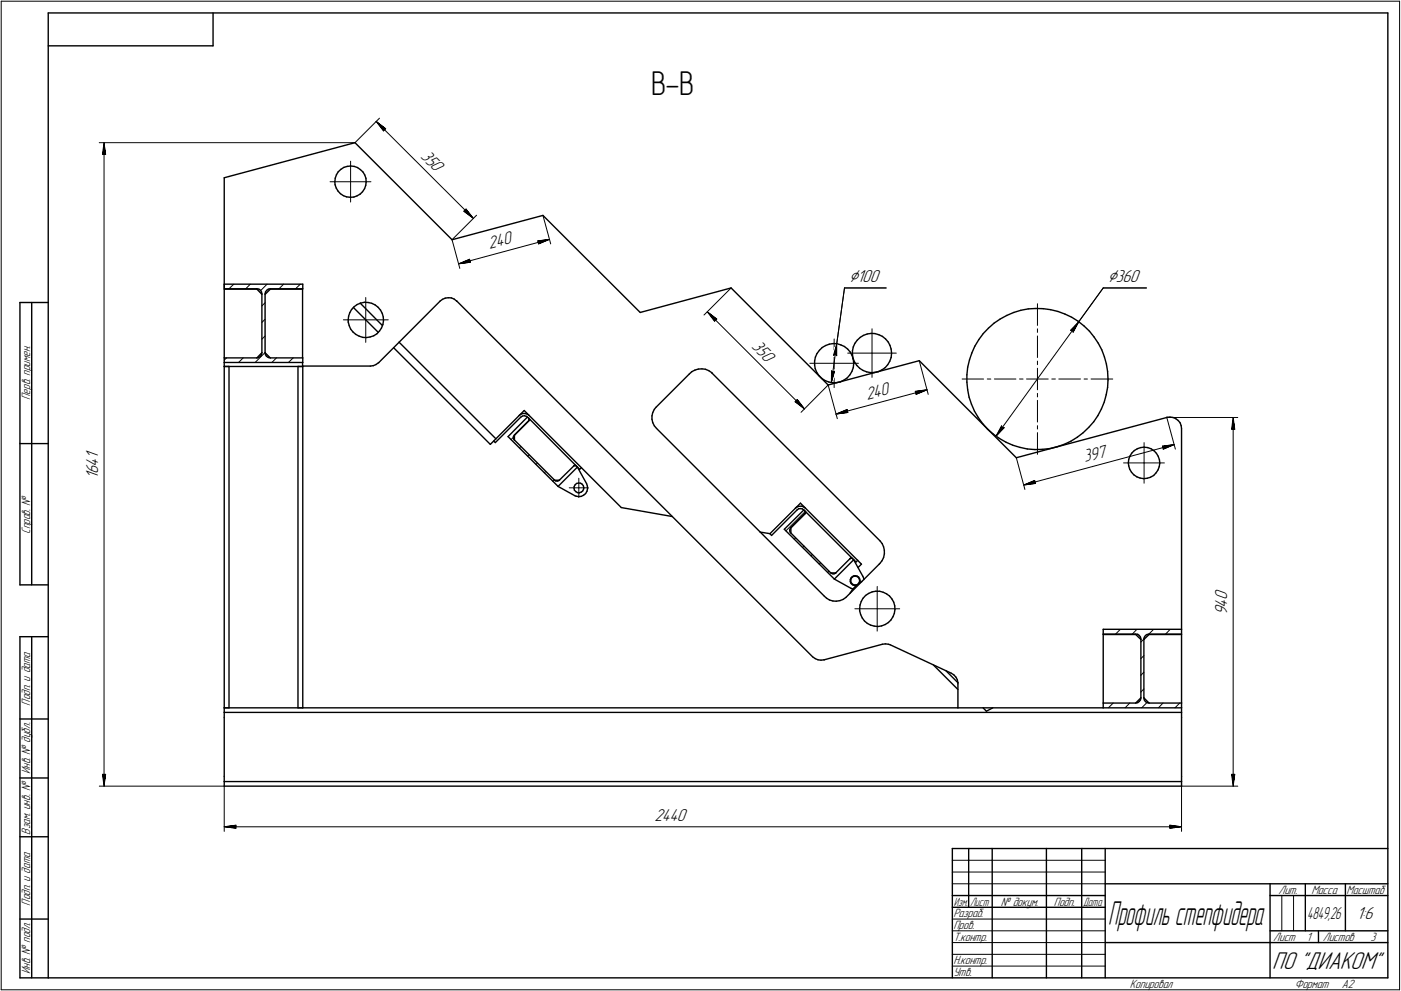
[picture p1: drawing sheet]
<svg xmlns="http://www.w3.org/2000/svg" width="595mm" height="421mm" viewBox="0 0 595 421" stroke-linecap="round" stroke-linejoin="round" font-family="sans-serif">
<defs><g id="words">
<text font-size="15" x="470.7" y="393.1">Профильстепфидера</text>
<text font-size="14.6" x="276.6" y="40.3">В-В</text>
<text font-size="10.9" x="540.4" y="411.5">ПО &quot;ДИАКОМ&quot;</text>
<g font-size="8.5">
<text x="360.7" y="119.8">Ç100</text>
<text x="470.6" y="119.8">Ç360</text>
</g>
<g font-size="7.8">
<text x="178.5" y="66.7" transform="rotate(45 178.5 66.7)">350</text>
<text x="208" y="105.9" transform="rotate(-15 208 105.9)">240</text>
<text x="319.1" y="147.6" transform="rotate(45 319.1 147.6)">350</text>
<text x="368.3" y="169.8" transform="rotate(-15 368.3 169.8)">240</text>
<text x="41.6" y="195.1" transform="rotate(-90 41.6 195.1)">1</text>
<text x="460.8" y="196.4" transform="rotate(-15 460.8 196.4)">397</text>
<text x="41.6" y="203.5" transform="rotate(-90 41.6 203.5)">1</text>
<text x="41.6" y="201.4" transform="rotate(-90 41.6 201.4)">6</text>
<text x="41.6" y="198.2" transform="rotate(-90 41.6 198.2)">4</text>
<text x="521.3" y="255" transform="rotate(-90 521.3 255)">0</text>
<text x="521.3" y="261.4" transform="rotate(-90 521.3 261.4)">9</text>
<text x="521.3" y="258.2" transform="rotate(-90 521.3 258.2)">4</text>
<text x="278" y="348.7">2440</text>
<text x="576.4" y="390.5">1:6</text>
</g>
<text font-size="7.6" x="555.3" y="390.5">4849,26</text>
<g font-size="5.4">
<text x="12.8" y="169.9" transform="rotate(-90 12.8 169.9)">Перв. примен.</text>
<text x="12.8" y="226.8" transform="rotate(-90 12.8 226.8)">Справ. №</text>
<text x="12.8" y="299.7" transform="rotate(-90 12.8 299.7)">Подп. и дата</text>
<text x="12.8" y="328.8" transform="rotate(-90 12.8 328.8)">Инв. № дубл.</text>
<text x="12.8" y="354.6" transform="rotate(-90 12.8 354.6)">Взам. инв. №</text>
<text x="543.1" y="379.8">Лит.</text>
<text x="557.1" y="379.8">Масса</text>
<text x="572" y="379.8">Масштаб</text>
<text x="12.8" y="384.7" transform="rotate(-90 12.8 384.7)">Подп. и дата</text>
<text x="405" y="389.8">Разраб.</text>
<text x="425.2" y="384.8">№ докум.</text>
<text x="447.6" y="384.8">Подп.</text>
<text x="405" y="394.8">Пров.</text>
<text x="405" y="399.8">Т.контр.</text>
<text x="540.9" y="399.8">Лист</text>
<text x="555" y="399.8">1</text>
<text x="561.9" y="399.8">Листов</text>
<text x="582.2" y="399.8">3</text>
<text x="12.8" y="413.8" transform="rotate(-90 12.8 413.8)">Инв. № подл.</text>
<text x="405" y="409.8">Н.контр.</text>
<text x="405" y="414.8">Утв.</text>
<text x="480" y="419.8">Копировал</text>
<text x="550" y="419.8">Формат</text>
<text x="570" y="419.8">A2</text>
</g>
<g font-size="5.3">
<text x="405.1" y="384.8">Изм.</text>
<text x="412.1" y="384.8">Лист</text>
<text x="460.1" y="384.8">Дата</text>
</g>
</g></defs>
<g fill="none" stroke="#000" stroke-width=".59">
<path d="M20.5 5.5v410zM20.5 5.5h569zM20.5 19.5h70zM90.5 5.5v14zM589.5 5.5v410zM95.2 75.5v46.7zM95.2 75.5l55.6-14.9zM142.2 77.2l.1 1.3zM142.3 78.5l.5 1.4zM142.4 75.7l-.2 1.5zM142.8 79.9l.8 1.3zM142.9 74.3l-.5 1.4z"/>
<path d="M143.7 73l-.8 1.3zM143.7 73l1.1-1zM144.8 72l1.2-.9zM146 71.1l1.5-.4zM147.5 70.7l1.4-.2zM148.9 70.5l1.6 .2zM150.5 70.7l1.4 .5zM150.8 60.6l41.2 41.3zM151.9 71.2l1.2 .9zM153.1 72.1l1.1 1zM154.2 73.1l.7 1.2zM154.9 74.3l.5 1.5z"/>
<path d="M155.4 78.7l-.5 1.5zM155.4 75.8l.1 1.5zM155.5 77.3l-.1 1.4zM143.6 81.2l1 1.1zM144.6 82.3l1.3 .8zM145.9 83.1l1.3 .6zM147.2 83.7l1.6 .1zM148.8 83.8l1.5-.1zM150.3 83.7l1.3-.5zM151.6 83.2l1.4-.7zM153 82.5l1-1.1zM154.9 80.2l-.9 1.2z"/>
<path d="M230.6 91.5l41.3 41.3zM192 101.9l38.6-10.4zM8.5 128.5v120zM8.5 128.5h12zM13.5 128.5v120zM95.2 122.9v29.2zM95.2 122.9h13.9zM95.2 122.7h13.9zM95.2 120.7h33.4zM95.2 120.7v2zM109.1 122.9l2.2 2.2zM109.1 122.7l.9 .2z"/>
<path d="M110 122.9l.7 .5zM110.7 123.4l.4 .6zM111.1 124l.2 .9zM111.3 124.9v25zM112.6 124.9v25zM112.8 124l-.2 .9zM113.3 123.4l-.5 .6zM113.3 123.4l.7-.5zM114 122.9l.8-.2zM114.8 122.9h13.7zM114.8 122.9l-2.2 2.2zM114.8 122.7h13.8z"/>
<path d="M128.5 122.7v29.4zM128.6 120.7v2zM147.9 136.8l.4 1.5zM147.9 135.9v.9zM148.1 134.4l-.2 1.5zM148.3 138.3l.6 1.5zM148.6 132.8l-.5 1.6zM148.9 139.8l1 1.3zM149.4 131.5l-.8 1.3zM150.1 130.6l10.6 10.6zM150.5 130.3l-1.1 1.2zM150.5 130.3l1.2-.9z"/>
<path d="M151.7 129.4l1.5-.6zM153 128.8l9.5 9.5zM153.2 128.8l1.6-.4zM154.8 128.4l1.6 .1zM156.4 128.5l1.5 .4zM157.9 128.9l1.4 .6zM159.3 129.5l1.3 1.1zM160.6 130.6l1 1.1zM161.6 131.7l.8 1.5zM162.1 139.4l-.9 1.2zM162.4 133.2l.4 1.5zM162.6 137.8l-.5 1.6z"/>
<path d="M162.8 134.7l.1 1.6zM162.9 136.3l-.3 1.5zM186.9 127.9l-26 26.2zM186.9 127.9l1.1-.7zM188 127.2l1.1-.5zM189.1 126.7l1.4-.2zM190.5 126.5l1.3 .1zM191.8 126.6l1.2 .5zM193 127.1l1 .8zM194 127.9h.1M194.1 127.9l151.1 151.2zM271.9 132.8l38.7-10.5z"/>
<path d="M310.6 122.3l41.2 41.3zM419.9 139.4l2.3-2.1zM419.9 139.4l-2.2 2.3zM422.2 137.3l2.7-1.7zM424.9 135.6l2.8-1.6zM427.7 134l2.9-1.2zM430.6 132.8l3.1-1zM433.7 131.8l3.1-.6zM436.8 131.2l3.2-.1zM440 131.1h3.1zM443.1 131.1l3.2 .5zM446.3 131.6l3.1 .7z"/>
<path d="M449.4 132.3l3 1.1zM452.4 133.4l2.9 1.4zM455.3 134.8l2.7 1.7zM458 136.5l2.5 2zM460.5 138.5l2.3 2.2zM95.2 154v1.7zM95.2 155.7h33.4zM95.2 155.7v145zM95.2 155.7h2.1zM95.2 154h33.4zM95.2 152.1v1.9zM95.2 152.1h13.9z"/>
<path d="M97.3 155.7v145zM109.1 152.1l.8-.2zM109.9 151.9l.8-.5zM111.1 150.7l-.4 .7zM111.3 149.9l-2.2 2.2zM111.3 149.9l-.2 .8zM112.6 149.9l2.2 2.2zM112.6 149.9l.2 .8zM112.8 150.7l.4 .7zM113.2 151.4l.8 .5zM114 151.9l.8 .2zM114.8 152.1h13.8z"/>
<path d="M126.6 155.7v145zM126.6 155.7h2zM128.5 155.5h28.8zM128.5 154v1.5zM128.6 155.7h.1M128.6 155.7v145zM128.6 152.1v1.9zM149.9 141.1l1.2 1zM151.1 142.1l1.5 .7zM152.6 142.8l1.5 .5zM154.1 143.3l1.5 .1zM155.6 143.4l1.6-.2z"/>
<path d="M157.2 143.2l1.5-.5zM157.3 155.5l1.3-.1zM158.6 155.4l1.2-.5zM158.7 142.7l1.4-.9zM159.8 154.9l1-.8zM160.8 154.1h.1M161.2 140.6l-1.1 1.2zM167.2 147.7l41.1 41.1zM169.5 145.4l41.2 41zM292.8 158.9l1.1-1zM293.9 157.9l1.3-.7zM295.2 157.2l1.5-.4z"/>
<path d="M296.7 156.8l1.5-.1zM298.2 156.7l1.4 .2zM299.6 156.9l1.5 .6zM301.1 157.5l1.2 .8zM302.3 158.3h.1M302.4 158.5l71.4 71.3zM346 153.3v1.7zM346 155l.3 1.6zM346.3 156.6l.7 1.6zM346.4 151.7l-.4 1.6zM347 158.2l.9 1.4zM347 150.2l-.6 1.5z"/>
<path d="M347.9 159.6l1.2 1.2zM348.1 148.8l1.1-1.1zM348.1 148.8l-1.1 1.4zM349.2 147.7l1.5-.9zM350.7 146.8l1.6-.6zM352.3 146.2l1.7-.2zM354 146h1.6zM355.6 146l1.6 .6zM357.2 146.6l1.5 .6zM358.7 147.2l1.4 1.1zM360.1 148.3l1.1 1.3zM361 159.3l-1.1 1.2z"/>
<path d="M361.2 149.6l.7 1.4zM361.9 157.8l-.9 1.5zM361.9 151l.6 1.7zM362.1 149v1.7zM362.1 150.7l.3 1.6zM362.4 152.3l.7 1.6zM362.5 152.7l.1 1.6zM362.5 156.2l-.6 1.6zM362.5 147.4l-.4 1.6zM362.6 154.6l-.1 1.6zM362.6 154.3v.3zM363.1 153.9l.9 1.4z"/>
<path d="M363.1 145.9l-.6 1.5zM364 155.3l1.2 1.2zM364.2 144.5l1.2-1.2zM364.2 144.5l-1.1 1.4zM365.2 156.5l1.4 .9zM365.4 143.3l1.4-.8zM366.6 157.4l1.5 .6zM366.8 142.5l1.6-.6zM368.1 158l1.7 .3zM368.4 141.9l1.7-.3zM369.8 158.3l1.6-.1zM370.1 141.6l1.6 .1z"/>
<path d="M371.4 158.2l1.7-.3zM371.7 141.7l1.7 .5zM373.1 157.9l1.5-.8zM373.4 142.2l1.4 .7zM374.6 157.1l1.4-.9zM374.8 142.9l1.4 1.1zM376.2 144l1.1 1.3zM377.1 154.9l-1.1 1.3zM377.3 145.3l.7 1.4zM378 153.5l-.9 1.4zM378 146.7l.5 1.6zM378.5 148.3l.2 1.7z"/>
<path d="M378.5 151.9l-.5 1.6zM378.7 150.3l-.2 1.6zM378.7 150v.3zM390.5 153.2l41.2 41.3zM410.7 159.3v3.1zM411.1 156l-.4 3.3zM411.8 152.9l-.7 3.1zM412.8 149.9l-1 3zM414.1 147.1l-1.3 2.8zM415.8 144.3l-1.7 2.8zM417.7 141.7l-1.9 2.6zM462.8 140.7l1.9 2.5z"/>
<path d="M464.7 143.2l1.8 2.6zM466.5 145.8l1.5 2.9zM468 148.7l1.1 2.9zM469.1 151.6l.9 3.1zM470 154.7l.5 3.1zM470.5 157.8l.2 3.2zM220.6 176.5l.5-.4zM220.6 176.5l-9.9 9.9zM220.6 176.5l2.1-2.1zM221.1 176.1l.9-.4zM221.2 177.2l.7-.4zM221.9 176.8l.9-.2z"/>
<path d="M222 175.7h1zM222.7 174.4l2.1 2.1zM222.8 176.6l.7 .3zM223 175.7l.9 .2zM223.5 176.9l.5 .3zM223.9 175.9l.9 .6zM224 177.2l.5 .4zM224 177.2l-8.2 8.3zM224.5 177.6l.2 .5zM224.5 177.6l20.4 20.4zM224.6 178.6h.1M224.7 178.1l-.1 .5z"/>
<path d="M224.8 176.5l22.2 22.2zM225.1 178.3l-6.6 6.6zM276.9 178.1l.4 1.5zM276.9 176.7v1.4zM277.3 179.6l.7 1.3zM277.3 175.3l-.4 1.4zM278 173.9l-.7 1.4zM278.6 173.1l14.2-14.2zM278.6 173.1l-.6 .8zM349.1 160.8l1.4 .9zM350.5 161.7l1.5 .6zM351.8 163.6l38.7-10.4z"/>
<path d="M352 162.3l1.7 .3zM353.7 162.6h1.6zM355.3 162.6l1.7-.4zM357 162.2l1.6-.7zM358.6 161.5l1.3-1zM410.7 162.4l.4 3.2zM411.1 165.6l.5 3.1zM411.6 168.7l1.1 3zM412.7 171.7l1.2 3zM413.9 174.7l1.6 2.7zM415.5 177.4l1.9 2.6zM464.6 179.2l-2.2 2.4z"/>
<path d="M466.3 176.6l-1.7 2.6zM467.9 173.7l-1.6 2.9zM469.1 170.9l-1.2 2.8zM469.9 167.7l-.8 3.2zM470.5 164.6l-.6 3.1zM470.7 161.5l-.2 3.1zM470.7 161v.5zM495.7 177.3l1.3-.1zM495.7 177.3h.1M497 177.2l1.3 .2zM498.3 177.4l1.1 .5zM499.4 177.9l1.1 .7z"/>
<path d="M500.5 178.6l.8 1.1zM501.3 179.7l.4 1.1zM8.5 188.5h12zM208.3 188.8l2.4-2.4zM209.7 187.4l.7 .6zM210.4 188l10.8-10.8zM215.8 185.5l21.3 21.2zM218.1 185.4v.8zM218.1 186.2l.3 .6zM218.4 186.8l.1 .1zM218.5 184.8l-.4 .6zM218.5 184.8l6-6z"/>
<path d="M218.5 186.9l17 17.1zM218.5 184.9v2.1zM243.7 198l.5-.2zM244.2 197.8l.5 .1zM244.3 197.4l-.6 .6zM244.7 197.9l.2 .1zM244.9 198l.4 .5zM245.3 198.5l3.9 7zM245.3 198.5l.9 .9zM246.2 199.4l.8-.7zM247 198.7l16.9 16.9zM278 180.9l.9 1.1z"/>
<path d="M278.9 182l71.3 71.3zM417.4 180l2.1 2.4zM419.5 182.4l2.5 2.1zM422 184.5l2.5 1.8zM424.5 186.3l2.8 1.6zM427.3 187.9l2.9 1.2zM430.2 189.1l3 1zM431.7 194.5l63.9-17.1zM433.2 190.1l3.2 .7zM436.4 190.8l3.2 .2zM439.6 191l3.1-.1zM442.7 190.9l3.2-.3z"/>
<path d="M445.9 190.6l3.1-.8zM449 189.8l3-1zM452 188.8l2.9-1.3zM454.9 187.5l2.7-1.7zM457.6 185.8l2.6-2zM460.2 183.8l2.2-2.2zM479.3 196.7l.2 1.3zM479.5 195.2l-.2 1.5zM479.5 198l.4 1.4zM479.9 199.4l.8 1.3zM480 193.8l-.5 1.4zM480.7 192.5l-.7 1.3z"/>
<path d="M480.7 192.5l1.1-1.1zM481.8 191.4l1.3-.7zM483.1 190.7l1.4-.5zM484.5 190.2l1.5-.2zM486 190l1.5 .2zM487.5 190.2l1.4 .5zM488.9 190.7l1.3 .8zM490.2 191.5l1 1.1zM491.2 192.6l.8 1.3zM491.9 199.6l-.8 1.3zM492 193.9l.5 1.4zM492.4 198.3l-.5 1.3z"/>
<path d="M492.5 195.3l.2 1.5zM492.7 196.8l-.3 1.5zM501.7 180.8l.2 1.4zM501.9 182.2v85.2zM235.5 204l.6 .4zM235.5 204h2.2zM236.1 204.4h.8zM236.9 204.4l.6-.3zM237.1 206.7l7 3.9zM237.1 206.7l8.2-8.2zM237.7 204l6-6zM237.7 204l-.2 .1z"/>
<path d="M243.8 207.4l.2 .9zM243.9 206.7l-.1 .7zM244 208.3l.6 .6zM244.1 210.6l.6 .2zM244.3 205.9l.6-.5zM244.3 205.9l-.4 .8zM244.6 208.9l.7 .4zM244.7 210.8l1.1 .2zM244.9 205.4l.9-.2zM245.3 209.3l.8 .1zM245.8 205.2l.8 .1zM245.8 211l1.1-.1z"/>
<path d="M246.1 209.4l.9-.4zM246.6 205.3l.7 .4zM246.9 210.9l1-.5zM247 209l.6-.5zM247.3 205.7l.5 .7zM247.8 206.4l.2 .9zM247.9 207.8l-.3 .7zM247.9 210.4l.9-.7zM248 207.3l-.1 .5zM249.2 205.5l.3 1zM249.3 208.7l-.5 1zM249.5 206.5l.1 1.1z"/>
<path d="M249.6 207.6l-.3 1.1zM263.9 215.6l21.7 3.9zM337.9 215.9l.5-.4zM337.9 215.9l-10.8 10.8zM337.9 215.9l2.1-2.1zM338.4 215.5l.9-.4zM338.6 216.7l.7-.5zM339.3 216.2l.8-.1zM339.3 215.1h1.1zM340 213.8l2.1 2.1zM340.1 216.1l.8 .1zM340.4 215.1l.9 .2z"/>
<path d="M340.9 216.2l.6 .5zM341.3 215.3l.8 .6zM341.5 216.7l.4 .4zM341.9 217.1l20.3 20.3zM341.9 217.1l.2 .4zM342.1 218l-.2 .3zM342.1 215.9l22.2 22.2zM342.1 217.5v.5zM342.6 217.7l-6.6 6.6zM480.7 200.7l1 1.1zM481.7 201.8l1.2 .8zM482.9 202.6l1.4 .5z"/>
<path d="M484.3 203.1l1.5 .3zM485.8 203.4l1.5-.2zM487.3 203.2l1.4-.4zM488.7 202.8l1.4-.8zM491.1 200.9l-1 1.1zM322.8 226.1l4.3 .6zM327.1 226.7l.6 .8zM327.7 227.5l10.9-10.8zM333.2 224.9l8.3-8.2zM333.2 224.9l21.2 21.1zM335.4 225.6l.3 .6zM335.5 224.9l-.1 .7z"/>
<path d="M335.7 226.2l.2 .2zM335.9 224.2l-.4 .7zM335.9 226.4l17 17zM335.9 224.2l6-5.9zM336 224.3v2.1zM361 237.4l-6 6zM361 237.4l.5-.2zM361 237.4l.6-.6zM361.5 237.2h.5zM362 237.2l.2 .2zM362.2 237.4l.4 .4zM362.6 237.8l1 1z"/>
<path d="M362.6 237.8l3.9 7.1zM363.6 238.8l.7-.7zM364.3 238.1l1.6 1.6zM365.9 239.7l-1.4 1.4zM373.5 239.7l.2-.3zM373.5 239.7l-14.2 14.1zM373.8 229.8l.9 1.2zM374.6 238.3l-.9 1.1zM374.7 231l.6 1.3zM375.3 232.3l.4 1.5zM375.3 236.9l-.7 1.4zM375.7 233.8v1.6z"/>
<path d="M375.7 235.4l-.4 1.5zM8.5 248.5h12zM350.2 253.3l.9 .9zM351.1 254.2l1.3 .7zM352.4 254.9l1.4 .5zM352.9 243.4l.7 .4zM353 243.4h2zM353.6 243.8h.6zM353.8 255.4h1.5zM354.2 243.8l.7-.3zM354.4 246l7 3.9zM354.4 246l8.2-8.2z"/>
<path d="M354.9 243.5h.1M355.3 255.4l1.5-.2zM356.8 255.2l1.3-.5zM358.1 254.7l1.2-.9zM361.2 247.1l.3 .8zM361.2 246.3v.8zM361.4 246.7l.1 .8zM361.4 249.9l.9 .4zM361.5 247.5l.4 .6zM361.5 245.9l-.1 .8zM361.5 247.9l.7 .6zM361.5 245.5l-.3 .8z"/>
<path d="M361.5 245.5l.6-.6zM361.9 248.1l.8 .4zM361.9 245.3l-.4 .6zM361.9 245.3l.7-.4zM362.1 244.9l.8-.3zM362.2 248.5l.8 .3zM362.2 250.4l-1.2 1.7zM362.6 244.9l.6-.1zM362.7 248.5l.8 .1zM362.9 244.6h.3zM363 248.8l.8-.1zM363.2 244.8l.9 .1z"/>
<path d="M363.2 244.6l.9 .2zM363.5 248.6l.7-.3zM363.6 248.8l-1.4 1.6zM363.6 248.8l1.7-1.3zM364.1 244.9l.6 .5zM364.1 244.8l.6 .4zM364.7 245.4l.4 .7zM364.7 245.2l.5 .8zM364.9 247.6l-.3 .4zM365.1 246.1l.1 .8zM365.2 246.9l-.3 .7zM365.2 246l.1 .8z"/>
<path d="M365.2 247.6h.1M365.2 259.5l.4 1.6zM365.2 258.7v.8zM365.3 246.8l-.1 .8zM365.3 257l-.1 1.7zM365.3 247.5l.8-.4zM365.8 255.5l-.5 1.5zM366.5 244.9l.4 1zM366.6 254.2l-.8 1.3zM366.9 245.9v.3zM367.7 253l-1.1 1.2zM367.7 253l1.3-.9z"/>
<path d="M369 252.1l1.5-.6zM370.5 251.5l1.5-.3zM372 251.2h1.6zM373.6 251.2l1.6 .4zM375.2 251.6l1.4 .7zM376.6 252.3l1.3 .9zM377.9 253.2l1 1.3zM378.9 254.5l.7 1.4zM379.6 255.9l.5 1.5zM380.1 257.4l.1 1.6zM380.2 259l-.3 1.6zM8.5 270.5v145z"/>
<path d="M8.5 270.5h12zM13.5 270.5v145zM345.2 279.1l1.1 .7zM346.3 279.8l1.2 .5zM365.6 261.1l.7 1.5zM366.3 262.6l.9 1.2zM367.2 263.8l1.2 1zM368.4 264.8l1.4 .8zM369.8 265.6l1.5 .4zM371.3 266l1.7 .2zM373 266.2l1.5-.3zM374.5 265.9l1.5-.6z"/>
<path d="M374.8 273.7l1.3-.1zM376 265.3l1.4-.8zM376.1 273.6l1.3 .1zM377.4 273.7l.8 .3zM378.2 274l25.8 12zM378.5 263.4l-1.1 1.1zM379.3 262l-.8 1.4zM379.9 260.6l-.6 1.4zM468.6 269.4v29.3zM468.6 267.4h33.3zM468.6 269.4h13.8zM468.6 267.4v2z"/>
<path d="M468.6 269.6h13.8zM482.4 269.4l.9 .1zM482.4 269.6l2.2 2.1zM483.3 269.5l.7 .5zM484 270l.5 .7zM484.5 270.7l.1 .8zM484.6 271.5v25zM485.9 271.7l2.2-2.1zM485.9 271.5v25zM486.1 270.8l-.2 .7zM486.6 270l.7-.4zM486.6 270l-.5 .8z"/>
<path d="M487.3 269.6l.8-.2zM488.1 269.6h13.8zM488.1 269.4h13.8zM501.9 269.6v29.1zM501.9 267.4v2zM347.5 280.3l1.2 .2zM348.7 280.5l1.3-.2zM350 280.3h.1M350.1 280.3l24.7-6.6zM396.5 282.5l10.4 10.4zM401.8 285l5.1 5.1zM404 286l1.1 .7z"/>
<path d="M405.1 286.7l1 1zM406.1 287.7l.6 1.1zM406.7 288.8l.2 1.3zM406.9 290.6v10.1zM406.9 290.1v.5zM468.6 298.7v2zM468.6 298.7h13.8zM482.4 298.7l.9-.2zM483.3 298.5l.7-.5zM484.5 297.3l-.5 .7zM484.6 296.5l-.1 .8zM484.6 296.5l-2.2 2.2z"/>
<path d="M485.9 296.5l2.2 2.2zM485.9 296.5l.2 .8zM486.1 297.3l.5 .8zM486.6 298.1l.7 .4zM487.3 298.5l.8 .2zM488.1 298.7h13.8zM501.9 298.7v2zM8.5 305.5h12zM95.2 300.7h2.1zM95.2 300.7h311.7zM95.2 300.7v2zM95.2 302.7h406.7z"/>
<path d="M95.2 304.9v25zM95.2 302.7v2.2zM126.6 300.7h2zM406.9 300.7h61.7zM417.6 300.7l1.4 1.5zM419 302.2l2.7-1.5zM468.6 300.7h33.3zM501.9 302.7v2.2zM501.9 300.7v2zM501.9 304.9v25zM8.5 330.5h12zM95.2 332.1h406.7z"/>
<path d="M95.2 334h406.7zM95.2 329.9v2.2zM95.2 332.1v1.9zM501.9 329.9v2.2zM501.9 332.1v1.9zM8.5 355.5h12zM404.5 360.5h185zM404.5 360.5v55zM411.5 360.5v25zM421.5 360.5v55zM444.5 360.5v55zM459.5 360.5v55z"/>
<path d="M469.5 360.5v55zM469.5 375.5h120zM539.5 375.5v40zM554.5 375.5v20zM571.5 375.5v20zM8.5 390.5h12zM404.5 380.5h65zM404.5 385.5h65zM539.5 380.5h15zM539.5 395.5h50zM554.5 380.5h35zM560.1 395.5v5z"/>
<path d="M8.5 415.5h12zM20.5 415.5h569zM469.5 400.5h70zM539.5 400.5h50z"/>
</g>
<g fill="none" stroke="#000" stroke-width=".42">
<path d="M.5 .5v420zM.5 .5h594zM594.5 .5v420zM159.8 51.6l4 3.1zM159.8 51.6l3.1 4zM159.8 51.6l41.3 41.2zM161.2 50.2l-10.4 10.4zM163.3 55.1l.5-.4zM163.3 55.1l-.4 .5zM42.2 60.6h108.6zM43.5 65.6h.7zM44.2 60.6l.7 5z"/>
<path d="M44.2 65.6h.7zM44.2 60.6l-.7 5zM44.2 60.6v273.4zM140.2 77.2h8.7zM148.9 77.2h8.7zM148.9 77.2v8.7zM148.9 68.5v8.7zM197 89.7l4.1 3.1zM197 89.7l.5-.4zM198 88.8l-.5 .5zM198 88.8l3.1 4zM230.6 91.5l3.3 12.1z"/>
<path d="M192 101.9l10.4-10.5zM192 101.9l3.3 12.1zM194.8 112.1l4.7-1.9zM194.8 112.1l5-.7zM194.8 112.1l38.6-10.4zM199.5 110.2l.1 .5zM199.6 110.7l.2 .7zM228.4 102.4l.2 .6zM228.4 102.4l5-.7zM228.6 103l.2 .6zM228.8 103.6l4.6-1.9zM97.3 122.7l2-2z"/>
<path d="M104.4 122.7l1.9-2zM110.7 123.4l2.8-2.7zM111.3 130l1.3-1.4zM112.6 135.6l-1.3 1.4zM118.5 122.7l2-2zM125.6 122.7l2-2zM145.9 135.9h9.5zM155.4 135.9h9.5zM155.4 135.9v9.6zM155.4 126.4v9.5zM300.5 132.5l4 3.1zM300.5 132.5l3 4z"/>
<path d="M300.5 132.5l41.2 41.2zM304 136.1l-.5 .4zM304.5 135.6l-.5 .5zM310.6 122.3l-11.6 11.6zM358.7 122.3l-3.3 23.7zM358.7 122.3h17.7zM370.4 139.7v10.3zM440.7 129v9.3zM440.7 139.7v1.5zM458.2 136.7l-2.4 4.4zM458.2 136.7l-3.5 3.7zM458.2 136.7l-35.1 48.6z"/>
<path d="M468.6 122.3l-10.4 14.4zM468.6 122.3h18.4zM95.2 153l1.1-.9zM101.3 154l2-1.9zM108.4 154l4.2-4.2zM111.3 144.1l1.3-1.4zM115.5 154l1.9-1.9zM122.5 154l2-1.9zM344 154.3h10.3zM353.2 157.6l-.1 5zM353.2 157.6l.6 .5zM353.8 158.1l.7-.4z"/>
<path d="M354.1 151l.7-.5zM354.3 154.3v10.4zM354.3 144v10.3zM354.3 154.3h10.4zM354.5 157.7l-1.4 4.9zM354.8 150.5l.6 .6zM355.4 146v5.1zM355.4 146l-1.3 5zM355.4 146l-2.3 16.6zM360.1 150h10.3zM370.4 150h10.3zM370.4 150v10.4z"/>
<path d="M390.5 153.2l3.8 14.4zM440.7 142.7v9.2zM440.7 153.4v1.5zM440.7 156.5v4.5zM454.7 140.4h.9zM455.6 140.4l.2 .7zM337.7 170.7l4 3zM338.2 170.2l-.5 .5zM338.2 170.2l.5-.4zM338.7 169.8l3 3.9zM351.8 163.6l3.9 14.3zM351.8 163.6l-11.5 11.6z"/>
<path d="M355.1 175.9l4.7-1.9zM355.1 175.9l5.1-.6zM355.1 175.9l38.7-10.3zM359.8 174l.2 .7zM360 174.7l.2 .6zM388.8 166.3l.2 .6zM388.8 166.3l5-.7zM389 166.9l.1 .7zM389.1 167.6l4.7-2zM408.7 161h9.1zM419.4 161h1.5zM422.4 161h9.1z"/>
<path d="M433.1 161h1.5zM436 161h4.7zM440.7 161h4.6zM440.7 170.1v9.2zM440.7 167.1v1.6zM440.7 161v4.6zM446.8 161h1.5zM449.7 161h9.3zM460.5 161h1.4zM463.5 161h9.2zM495.6 177.4h30.2zM495.6 177.4l3.7 13.4z"/>
<path d="M523.8 177.4l.7 5zM523.8 177.4l-.6 5zM523.8 177.4v156.6zM217.1 186.8l1-1zM221.2 189.7l-.6 .6zM224.2 193.8l.6-.6zM227.7 197.4l.6-.6zM425.4 180.9l-2.3 4.4zM425.4 180.9l.3 .8zM425.7 181.7h.9zM426.6 181.7l-3.5 3.6zM431.7 194.5l3.7 13.4z"/>
<path d="M440.7 183.8v9.2zM440.7 180.8v1.5zM477.3 196.7h8.7zM486 196.7h8.6zM486 196.7v8.6zM486 188v8.7zM493.8 189.6l.1 .6zM493.8 189.6l5-.7zM493.9 190.2l.2 .6zM494.1 190.8l4.7-1.9zM523.2 182.4h.6zM523.8 182.4h.7z"/>
<path d="M231.2 200.9l.6-.6zM235.4 203.8l-.6 .7zM241.8 207.3h4.1zM245.9 207.3h4zM245.9 207.3v4zM245.9 203.2v4.1zM434.8 206.1l4.7-2zM434.8 206.1l5-.7zM434.8 206.1l64-17.2zM439.5 204.1l.2 .6zM439.7 204.7l.1 .7zM333.8 225.6l8.3-8.3z"/>
<path d="M337.4 229.1l.6-.6zM341 232.6l.5-.6zM344.5 236.1l.6-.6zM348 239.7l.6-.6zM351.5 243.2l.6-.5zM363.1 258.7h9.5zM372.6 258.7h9.6zM372.6 258.7v9.4zM372.6 249.2v9.5zM468.6 267.5l.2-.1zM473.9 269.4l2-2zM482.9 267.4l-1.9 2z"/>
<path d="M484.6 279.8l1.3-1.2zM484.6 272.8l1.4-1.4zM488 269.4l2.1-2zM497.1 267.4l-2 2zM479.9 298.7l-2 2zM485.9 292.7l-1.3 1.3zM485.9 285.6l-1.3 1.3zM494 298.7l-1.9 2zM470.8 300.7l2.1-2zM485 300.7l2.2-2.2zM499.1 300.7l2-2zM42.2 334h53z"/>
<path d="M43.5 329l.7 5zM43.5 329h.7zM44.2 329h.7zM44.9 329l-.7 5zM95.2 334v19.2zM501.9 334v19.2zM501.9 334h23.9zM523.2 329l.6 5zM523.2 329h.6zM523.8 329h.7zM524.5 329l-.7 5zM95.2 351.3l5-.7z"/>
<path d="M95.2 351.3l5 .6zM95.2 351.3h406.7zM100.2 350.6v.7zM100.2 351.3v.6zM496.9 351.9l5-.6zM496.9 351.3v.6zM496.9 350.6v.7zM496.9 350.6l5 .7zM404.5 370.5h65zM404.5 375.5h65zM404.5 365.5h65zM404.5 390.5h65z"/>
<path d="M404.5 395.5h65zM544.5 380.5v15zM549.5 380.5v15zM404.5 400.5h65zM404.5 405.5h65zM404.5 410.5h65zM.5 420.5h594z"/>
</g>
<g fill="#fff" stroke="#fff" stroke-width=".42">
<path d="M276.5 29.1h18.3zM276.5 29.2h18.3zM276.5 29.3h18.3zM276.5 29.4h18.3zM276.5 29.5h18.3zM276.5 29.5h18.3zM276.5 29.6h18.3zM276.5 29.7h18.3zM276.5 29.8h18.3zM276.5 29.9h18.3zM276.5 30h18.3zM276.5 30.1h18.3zM276.5 30.1h18.3zM276.5 30.2h18.3zM276.5 30.3h18.3zM276.5 30.4h18.3zM276.5 30.5h18.3zM276.5 30.6h18.3zM276.5 30.6h18.3zM276.5 30.7h18.3zM276.5 30.8h18.3zM276.5 30.9h18.3zM276.5 31h18.3zM276.5 31.1h18.3zM276.5 31.2h18.3zM276.5 31.2h18.3zM276.5 31.3h18.3zM276.5 31.4h18.3zM276.5 31.5h18.3zM276.5 31.6h18.3zM276.5 31.7h18.3zM276.5 31.7h18.3zM276.5 31.8h18.3zM276.5 31.9h18.3zM276.5 32h18.3zM276.5 32.1h18.3zM276.5 32.2h18.3zM276.5 32.3h18.3zM276.5 32.3h18.3zM276.5 32.4h18.3zM276.5 32.5h18.3zM276.5 32.6h18.3zM276.5 32.7h18.3zM276.5 32.8h18.3zM276.5 32.9h18.3zM276.5 32.9h18.3zM276.5 33h18.3zM276.5 33.1h18.3zM276.5 33.2h18.3zM276.5 33.3h18.3zM276.5 33.4h18.3zM276.5 33.4h18.3zM276.5 33.5h18.3zM276.5 33.6h18.3zM276.5 33.7h18.3zM276.5 33.8h18.3zM276.5 33.9h18.3zM276.5 34h18.3zM276.5 34h18.3zM276.5 34.1h18.3zM276.5 34.2h18.3zM276.5 34.3h18.3zM276.5 34.4h18.3zM276.5 34.5h18.3zM276.5 34.5h18.3zM276.5 34.6h18.3zM276.5 34.7h18.3zM276.5 34.8h18.3zM276.5 34.9h18.3zM276.5 35h18.3zM276.5 35.1h18.3zM276.5 35.1h18.3zM276.5 35.2h18.3zM276.5 35.3h18.3zM276.5 35.4h18.3zM276.5 35.5h18.3zM276.5 35.6h18.3zM276.5 35.6h18.3zM276.5 35.7h18.3zM276.5 35.8h18.3zM276.5 35.9h18.3zM276.5 36h18.3zM276.5 36.1h18.3zM276.5 36.2h18.3zM276.5 36.2h18.3zM276.5 36.3h18.3zM276.5 36.4h18.3zM276.5 36.5h18.3zM276.5 36.6h18.3zM276.5 36.7h18.3zM276.5 36.7h18.3zM276.5 36.8h18.3zM276.5 36.9h18.3zM276.5 37h18.3zM276.5 37.1h18.3zM276.5 37.2h18.3zM276.5 37.3h18.3zM276.5 37.3h18.3zM276.5 37.4h18.3zM276.5 37.5h18.3zM276.5 37.6h18.3zM276.5 37.7h18.3zM276.5 37.8h18.3zM276.5 37.8h18.3zM276.5 37.9h18.3zM276.5 38h18.3zM276.5 38.1h18.3zM276.5 38.2h18.3zM276.5 38.3h18.3zM276.5 38.4h18.3zM276.5 38.4h18.3zM276.5 38.5h18.3zM276.5 38.6h18.3zM276.5 38.7h18.3zM276.5 38.8h18.3zM276.5 38.9h18.3zM276.5 38.9h18.3zM276.5 39h18.3zM276.5 39.1h18.3zM276.5 39.2h18.3zM276.5 39.3h18.3zM276.5 39.4h18.3zM276.5 39.5h18.3zM276.5 39.5h18.3zM276.5 39.6h18.3zM276.5 39.7h18.3zM276.5 39.8h18.3zM276.5 39.9h18.3zM276.5 40h18.3zM276.5 40h18.3zM276.5 40.1h18.3zM276.5 40.2h18.3zM276.5 40.3h18.3zM276.5 40.4h18.3zM276.5 40.5h18.3zM276.5 40.6h18.3zM276.5 40.6h18.3zM276.5 40.7h18.3zM276.5 40.8h18.3zM276.5 40.9h18.3zM276.5 41h18.3zM276.5 41.1h18.3zM276.5 41.1h18.3zM276.5 41.2h18.3zM276.5 41.3h18.3zM276.5 41.4h18.3zM276.5 41.5h18.3zM276.5 41.6h18.3zM276.5 41.7h18.3zM276.5 41.7h18.3zM276.5 41.8h18.3zM276.5 41.9h18.3zM276.5 42h18.3zM276.5 42.1h18.3zM276.5 42.2h18.3zM276.5 42.2h18.3zM276.5 42.3h18.3zM276.5 42.4h18.3zM276.5 42.5h18.3zM276.5 42.6h18.3zM276.5 42.7h18.3zM276.5 42.8h18.3zM276.5 42.8h18.3zM276.5 42.9h18.3zM276.5 43h18.3zM276.5 43.1h18.3zM276.5 43.2h18.3zM276.5 43.3h18.3z"/>
<path d="M182.3 62.9h.3zM182.2 63h.5zM182.1 63.1h.7zM182 63.2h.9zM181.9 63.2h1.1zM181.9 63.3h1.1zM181.8 63.4h1.3zM181.7 63.5h1.5zM181.6 63.6h1.7zM181.5 63.7h1.9zM181.4 63.8h2.1zM181.4 63.8h2.2zM181.3 63.9h2.3zM181.2 64h2.5zM181.1 64.1h2.7zM181 64.2h2.9zM180.9 64.3h3.1zM180.8 64.3h3.3zM180.8 64.4h3.3zM180.7 64.5h3.5zM180.6 64.6h3.7zM180.5 64.7h3.9zM180.4 64.8h4.1zM180.3 64.9h4.3zM180.3 64.9h4.4zM180.2 65h4.5zM180.1 65.1h4.7zM180 65.2h4.9zM179.9 65.3h5.1zM179.8 65.4h5.3zM179.7 65.4h5.5zM179.7 65.5h5.6zM179.6 65.6h5.7zM179.5 65.7h5.9zM179.4 65.8h6.1zM179.3 65.9h6.3zM179.2 66h6.5zM179.2 66h6.6zM179.1 66.1h6.7zM179 66.2h6.9zM178.9 66.3h7.1zM178.8 66.4h7.3zM178.7 66.5h7.5zM178.6 66.5h7.7zM178.6 66.6h7.8zM178.5 66.7h7.9zM178.4 66.8h8.1zM178.3 66.9h8.3zM178.2 67h8.5zM178.1 67.1h8.7zM178.1 67.1h8.8zM178 67.2h8.9zM177.9 67.3h9.1zM177.8 67.4h9.3zM177.7 67.5h9.5zM177.6 67.6h9.7zM177.5 67.6h9.9zM177.5 67.7h10zM177.4 67.8h10.1zM177.5 67.9h10.1zM177.5 68h10.2zM177.6 68.1h10.2zM177.7 68.2h10.2zM177.8 68.2h10.2zM177.9 68.3h10.1zM178 68.4h10.1zM178.1 68.5h10.1zM178.1 68.6h10.2zM178.2 68.7h10.2zM178.3 68.7h10.2zM178.4 68.8h10.2zM178.5 68.9h10.1zM178.6 69h10.1zM178.6 69.1h10.2zM178.7 69.2h10.2zM178.8 69.3h10.2zM178.9 69.3h10.2zM179 69.4h10.1zM179.1 69.5h10.1zM179.2 69.6h10.1zM179.2 69.7h10.2zM179.3 69.8h10.2zM179.4 69.8h10.2zM179.5 69.9h10.2zM179.6 70h10.1zM179.7 70.1h10.1zM179.7 70.2h10.2zM179.8 70.3h10zM179.9 70.4h9.8zM180 70.4h9.7zM180.1 70.5h9.5zM180.2 70.6h9.3zM180.3 70.7h9.1zM180.3 70.8h9zM180.4 70.9h8.8zM180.5 71h8.6zM180.6 71h8.5zM180.7 71.1h8.3zM180.8 71.2h8.1zM180.8 71.3h8zM180.9 71.4h7.8zM181 71.5h7.6zM181.1 71.5h7.5zM181.2 71.6h7.3zM181.3 71.7h7.1zM181.4 71.8h6.9zM181.4 71.9h6.8zM181.5 72h6.6zM181.6 72.1h6.4zM181.7 72.1h6.3zM181.8 72.2h6.1zM181.9 72.3h5.9zM181.9 72.4h5.8zM182 72.5h5.6zM182.1 72.6h5.4zM182.2 72.6h5.3zM182.3 72.7h5.1zM182.4 72.8h4.9zM182.5 72.9h4.7zM182.5 73h4.6zM182.6 73.1h4.4zM182.7 73.2h4.2zM182.8 73.2h4.1zM182.9 73.3h3.9zM183 73.4h3.7zM183 73.5h3.6zM183.1 73.6h3.4zM183.2 73.7h3.2zM183.3 73.7h3.1zM183.4 73.8h2.9zM183.5 73.9h2.7zM183.6 74h2.5zM183.6 74.1h2.4zM183.7 74.2h2.2zM183.8 74.3h2zM183.9 74.3h1.9zM184 74.4h1.7zM184.1 74.5h1.5zM184.1 74.6h1.4zM184.2 74.7h1.2zM184.3 74.8h1zM184.4 74.8h.9zM184.5 74.9h.7zM184.6 75h.5zM184.7 75.1h.3z"/>
<path d="M159.9 51.7h.3zM159.9 51.8h.5zM159.9 51.9h.7zM160 52h.8zM160 52.1h1zM160 52.2h1.2zM160.1 52.2h1.3zM160.1 52.3h1.4zM160.2 52.4h1.5zM160.2 52.5h1.6zM160.3 52.6h1.6zM160.3 52.7h1.8zM160.3 52.7h1.8zM160.4 52.8h1.8zM160.4 52.9h2zM160.4 53h2.1zM160.4 53.1h2.2zM160.5 53.2h2.2zM160.5 53.3h2.3zM160.5 53.3h2.4zM160.6 53.4h2.5zM160.7 53.5h2.5zM160.8 53.6h2.4zM160.8 53.7h2.6zM160.9 53.8h2.6zM161 53.8h2.6zM161 53.9h2.7zM161 54h2.8zM161.1 54.1h2.8zM161.2 54.2h2.9zM161.3 54.3h2.9zM161.3 54.4h3zM161.4 54.4h3zM161.5 54.5h3zM161.5 54.6h3.1zM161.5 54.7h3zM161.6 54.8h2.8zM161.7 54.9h2.6zM161.8 54.9h2.5zM161.8 55h2.4zM161.9 55.1h2.2zM162 55.2h2zM162.1 55.3h1.8zM162.1 55.4h1.7zM162.1 55.5h1.6zM162.2 55.5h1.5zM162.3 55.6h1.3zM162.3 55.7h1.2zM162.4 55.8h1zM162.5 55.9h.8zM162.6 56h.6zM162.6 56h.6zM162.6 56.1h.5zM162.7 56.2h.3z"/>
<path d="M198 88.2h.2zM197.9 88.3h.4zM197.8 88.4h.6zM197.7 88.5h.7zM197.6 88.6h.9zM197.5 88.6h1zM197.4 88.7h1.2zM197.4 88.8h1.2zM197.3 88.9h1.4zM197.2 89h1.6zM197.1 89.1h1.8zM197 89.2h2zM196.9 89.2h2.1zM196.8 89.3h2.3zM196.8 89.4h2.3zM196.7 89.5h2.5zM196.6 89.6h2.6zM196.5 89.7h2.8zM196.4 89.7h3zM196.3 89.8h3.2zM196.4 89.9h3.1zM196.5 90h3.1zM196.6 90.1h3zM196.8 90.2h2.9zM196.8 90.3h3zM196.9 90.3h2.9zM197.1 90.4h2.8zM197.2 90.5h2.8zM197.3 90.6h2.8zM197.4 90.7h2.7zM197.5 90.8h2.7zM197.6 90.8h2.6zM197.8 90.9h2.5zM197.9 91h2.4zM198 91.1h2.4zM198.1 91.2h2.3zM198.2 91.3h2.3zM198.3 91.4h2.2zM198.5 91.4h2.1zM198.5 91.5h2.1zM198.6 91.6h2zM198.8 91.7h1.9zM198.9 91.8h1.8zM199 91.9h1.7zM199.1 91.9h1.6zM199.2 92h1.6zM199.3 92.1h1.5zM199.6 92.2h1.2zM199.8 92.3h1.1zM200 92.4h.9zM200.2 92.5h.8zM200.5 92.5h.5zM200.7 92.6h.4z"/>
<path d="M217.2 97.6h.3zM216.8 97.7h.7zM216.5 97.8h1zM216.2 97.9h1.4zM215.9 98h1.7zM215.6 98h2zM215.3 98.1h2.3zM215 98.2h2.7zM214.6 98.3h3.1zM214.4 98.4h3.3zM214 98.5h3.7zM213.7 98.6h4.1zM213.4 98.6h4.4zM213.1 98.7h4.7zM212.8 98.8h5zM212.5 98.9h5.3zM212.2 99h5.6zM211.8 99.1h6zM211.5 99.1h6.4zM211.2 99.2h6.7zM210.9 99.3h7zM210.6 99.4h7.3zM210.3 99.5h7.7zM210 99.6h8zM209.6 99.7h8.4zM209.4 99.7h8.6zM209 99.8h9.1zM208.7 99.9h9.4zM208.4 100h9.7zM208.1 100.1h10.1zM207.8 100.2h10.4zM207.5 100.2h10.7zM207.2 100.3h11zM206.8 100.4h11.5zM206.5 100.5h11.8zM206.6 100.6h11.7zM206.6 100.7h11.7zM206.6 100.8h11.8zM206.7 100.8h11.7zM206.7 100.9h11.7zM206.7 101h11.7zM206.7 101.1h11.7zM206.8 101.2h11.6zM206.8 101.3h11.6zM206.8 101.3h11.7zM206.8 101.4h11.7zM206.8 101.5h11.7zM206.8 101.6h11.7zM206.8 101.7h11.8zM206.9 101.8h11.7zM206.9 101.9h11.7zM206.9 101.9h11.7zM206.9 102h11.8zM207 102.1h11.7zM207 102.2h11.7zM207 102.3h11.8zM207 102.4h11.8zM207.1 102.4h11.7zM207.1 102.5h11.7zM207.1 102.6h11.8zM207.2 102.7h11.7zM207.2 102.8h11.7zM207.2 102.9h11.7zM207.2 103h11.7zM207.3 103h11.6zM207.3 103.1h11.6zM207.3 103.2h11.6zM207.3 103.3h11.7zM207.3 103.4h11.7zM207.3 103.5h11.7zM207.3 103.5h11.8zM207.4 103.6h11.7zM207.4 103.7h11.7zM207.4 103.8h11.7zM207.4 103.9h11.8zM207.5 104h11.7zM207.5 104.1h11.7zM207.5 104.1h11.7zM207.5 104.2h11.8zM207.6 104.3h11.7zM207.6 104.4h11.7zM207.6 104.5h11.7zM207.7 104.6h11.3zM207.7 104.6h11zM207.7 104.7h10.7zM207.7 104.8h10.3zM207.8 104.9h10zM207.8 105h9.6zM207.8 105.1h9.3zM207.8 105.2h8.9zM207.9 105.2h8.5zM207.9 105.3h8.3zM207.9 105.4h7.9zM207.9 105.5h7.6zM207.9 105.6h7.2zM207.9 105.7h6.9zM207.9 105.7h6.6zM208 105.8h6.2zM208 105.9h5.9zM208 106h5.5zM208 106.1h5.2zM208.1 106.2h4.8zM208.1 106.3h4.5zM208.1 106.3h4.2zM208.2 106.4h3.7zM208.2 106.5h3.4zM208.2 106.6h3.1zM208.2 106.7h2.8zM208.3 106.8h2.4zM208.3 106.8h2zM208.3 106.9h1.7zM208.3 107h1.4zM208.4 107.1h1zM208.4 107.2h.6zM208.4 107.3h.3z"/>
<path d="M199.6 109.6h.2zM199.4 109.6h.4zM199.1 109.7h.7zM199 109.8h.9zM198.8 109.9h1.1zM198.5 110h1.4zM198.4 110.1h1.5zM198.2 110.2h1.8zM198 110.2h2zM197.8 110.3h2.2zM197.6 110.4h2.5zM197.4 110.5h2.7zM197.2 110.6h2.9zM197 110.7h3.1zM196.8 110.7h3.4zM196.6 110.8h3.6zM196.3 110.9h3.9zM196.3 111h3.9zM196.2 111.1h4zM196.1 111.2h4.1zM195.9 111.3h4.3zM195.8 111.3h4.5zM195.7 111.4h4.6zM195.6 111.5h4.7zM195.5 111.6h4.9zM195.4 111.7h5zM195.3 111.8h5.1zM195.2 111.8h5.2zM195.1 111.9h4.7zM195 112h4.2zM194.8 112.1h3.7zM195.5 112.2h2.5zM196.1 112.3h1.3z"/>
<path d="M230.9 101.5h1.3zM230.3 101.6h2.5zM229.6 101.7h3.8zM229 101.8h4.3zM228.4 101.9h4.9zM227.8 101.9h5.4zM227.8 102h5.2zM227.8 102.1h5.1zM227.8 102.2h5zM227.9 102.3h4.8zM227.9 102.4h4.7zM227.9 102.4h4.6zM227.9 102.5h4.5zM228 102.6h4.2zM228 102.7h4.2zM228 102.8h4.1zM228.1 102.9h3.8zM228.1 103h3.6zM228.1 103h3.5zM228.1 103.1h3.2zM228.2 103.2h2.9zM228.2 103.3h2.7zM228.2 103.4h2.5zM228.3 103.5h2.2zM228.3 103.5h2zM228.3 103.6h1.8zM228.3 103.7h1.6zM228.3 103.8h1.4zM228.3 103.9h1.2zM228.3 104h1zM228.4 104.1h.7zM228.4 104.1h.5zM228.4 104.2h.3z"/>
<path d="M425.2 180.3h.3zM425.2 180.4h.5zM425.1 180.5h.7zM425.1 180.6h.9zM425 180.7h1zM425 180.8h1.2zM424.9 180.8h1.4zM424.9 180.9h1.6zM424.9 181h1.7zM424.9 181.1h1.7zM424.8 181.2h2zM424.7 181.3h2.2zM424.7 181.4h2.3zM424.6 181.4h2.5zM424.6 181.5h2.6zM424.5 181.6h2.8zM424.5 181.7h2.8zM424.4 181.8h2.8zM424.4 181.9h2.7zM424.3 181.9h2.8zM424.3 182h2.7zM424.3 182.1h2.6zM424.3 182.2h2.5zM424.2 182.3h2.5zM424.1 182.4h2.5zM424.1 182.5h2.5zM424 182.5h2.5zM424 182.6h2.4zM423.9 182.7h2.4zM423.9 182.8h2.3zM423.8 182.9h2.3zM423.8 183h2.2zM423.8 183h2.2zM423.8 183.1h2.2zM423.7 183.2h2.2zM423.7 183.3h2.1zM423.6 183.4h2.1zM423.5 183.5h2.1zM423.5 183.6h2zM423.5 183.6h1.9zM423.5 183.7h1.9zM423.5 183.8h1.8zM423.4 183.9h1.8zM423.4 184h1.7zM423.4 184.1h1.6zM423.4 184.1h1.5zM423.3 184.2h1.6zM423.3 184.3h1.5zM423.3 184.4h1.4zM423.3 184.5h1.2zM423.3 184.6h1zM423.2 184.7h1.1zM423.2 184.7h.9zM423.2 184.8h.7zM423.2 184.9h.6zM423.2 185h.5zM423.2 185.1h.3zM423.2 185.2h.2z"/>
<path d="M458 136.9h.2zM457.9 137h.3zM457.7 137.1h.5zM457.6 137.2h.5zM457.5 137.2h.6zM457.3 137.3h.8zM457.2 137.4h.9zM457 137.5h1zM456.9 137.6h1.1zM456.8 137.7h1.2zM456.6 137.8h1.4zM456.6 137.8h1.4zM456.5 137.9h1.5zM456.4 138h1.6zM456.4 138.1h1.6zM456.3 138.2h1.7zM456.2 138.3h1.7zM456.1 138.3h1.8zM456 138.4h1.9zM455.9 138.5h2zM455.8 138.6h2zM455.8 138.7h2zM455.7 138.8h2zM455.6 138.9h2.1zM455.5 138.9h2.1zM455.4 139h2.2zM455.3 139.1h2.2zM455.3 139.2h2.2zM455.3 139.3h2.2zM455.2 139.4h2.3zM455.1 139.4h2.3zM455 139.5h2.4zM454.9 139.6h2.4zM454.8 139.7h2.4zM454.7 139.8h2.5zM454.7 139.9h2.4zM454.6 140h2.5zM454.5 140h2.5zM454.4 140.1h2.6zM454.3 140.2h2.6zM454.2 140.3h2.7zM454.2 140.4h2.7zM454.1 140.5h2.8zM454.2 140.5h2.6zM454.3 140.6h2.5zM454.5 140.7h2.2zM454.6 140.8h2zM454.7 140.9h1.9zM454.8 141h1.7zM454.9 141.1h1.6zM455 141.1h1.4zM455.2 141.2h1.2zM455.3 141.3h1.1zM455.3 141.4h1.1zM455.5 141.5h.8zM455.6 141.6h.7zM455.7 141.6h.5zM455.8 141.7h.4z"/>
<path d="M470.6 114.1h14.4zM470.6 114.2h14.4zM470.6 114.3h14.4zM470.6 114.4h14.4zM470.6 114.5h14.4zM470.6 114.6h14.4zM470.6 114.6h14.4zM470.6 114.7h14.4zM470.6 114.8h14.4zM470.6 114.9h14.4zM470.6 115h14.4zM470.6 115.1h14.4zM470.6 115.1h14.4zM470.6 115.2h14.4zM470.6 115.3h14.4zM470.6 115.4h14.4zM470.6 115.5h14.4zM470.6 115.6h14.4zM470.6 115.7h14.4zM470.6 115.7h14.4zM470.6 115.8h14.4zM470.6 115.9h14.4zM470.6 116h14.4zM470.6 116.1h14.4zM470.6 116.2h14.4zM470.6 116.2h14.4zM470.6 116.3h14.4zM470.6 116.4h14.4zM470.6 116.5h14.4zM470.6 116.6h14.4zM470.6 116.7h14.4zM470.6 116.8h14.4zM470.6 116.8h14.4zM470.6 116.9h14.4zM470.6 117h14.4zM470.6 117.1h14.4zM470.6 117.2h14.4zM470.6 117.3h14.4zM470.6 117.3h14.4zM470.6 117.4h14.4zM470.6 117.5h14.4zM470.6 117.6h14.4zM470.6 117.7h14.4zM470.6 117.8h14.4zM470.6 117.9h14.4zM470.6 117.9h14.4zM470.6 118h14.4zM470.6 118.1h14.4zM470.6 118.2h14.4zM470.6 118.3h14.4zM470.6 118.4h14.4zM470.6 118.4h14.4zM470.6 118.5h14.4zM470.6 118.6h14.4zM470.6 118.7h14.4zM470.6 118.8h14.4zM470.6 118.9h14.4zM470.6 119h14.4zM470.6 119h14.4zM470.6 119.1h14.4zM470.6 119.2h14.4zM470.6 119.3h14.4zM470.6 119.4h14.4zM470.6 119.5h14.4zM470.6 119.5h14.4zM470.6 119.6h14.4zM470.6 119.7h14.4zM470.6 119.8h14.4zM470.6 119.9h14.4zM470.6 120h14.4zM470.6 120.1h14.4zM470.6 120.1h14.4zM470.6 120.2h14.4zM470.6 120.3h14.4zM470.6 120.4h14.4zM470.6 120.5h14.4zM470.6 120.6h14.4zM470.6 120.6h14.4zM470.6 120.7h14.4zM470.6 120.8h14.4zM470.6 120.9h14.4zM470.6 121h14.4zM470.6 121.1h14.4zM470.6 121.2h14.4zM470.6 121.2h14.4zM470.6 121.3h14.4z"/>
<path d="M352.7 157.1h.6zM352.7 157.1h1.2zM352.7 157.2h1.9zM352.7 157.3h2.5zM352.7 157.4h2.5zM352.7 157.5h2.5zM352.7 157.6h2.5zM352.7 157.6h2.4zM352.7 157.7h2.4zM352.7 157.8h2.4zM352.7 157.9h2.3zM352.7 158h2.3zM352.7 158.1h2.3zM352.7 158.2h2.3zM352.7 158.2h2.2zM352.7 158.3h2.2zM352.7 158.4h2.2zM352.7 158.5h2.1zM352.7 158.6h2.1zM352.7 158.7h2.1zM352.7 158.7h2.1zM352.7 158.8h2.1zM352.7 158.9h2.1zM352.7 159h2.1zM352.7 159.1h2zM352.7 159.2h2zM352.7 159.3h2zM352.7 159.3h2zM352.7 159.4h1.9zM352.7 159.5h1.9zM352.7 159.6h1.9zM352.7 159.7h1.8zM352.7 159.8h1.8zM352.7 159.9h1.8zM352.7 159.9h1.8zM352.7 160h1.7zM352.7 160.1h1.7zM352.7 160.2h1.7zM352.7 160.3h1.6zM352.7 160.4h1.6zM352.7 160.4h1.6zM352.7 160.5h1.6zM352.7 160.6h1.5zM352.6 160.7h1.6zM352.7 160.8h1.5zM352.7 160.9h1.5zM352.7 161h1.5zM352.8 161h1.3zM352.8 161.1h1.3zM352.8 161.2h1.2zM352.8 161.3h1.1zM352.9 161.4h1zM352.9 161.5h.9zM352.9 161.5h.9zM352.9 161.6h.8zM353 161.7h.7zM353 161.8h.7zM353 161.9h.6zM353.1 162h.5zM353.1 162.1h.4zM353.1 162.1h.3zM353.1 162.2h.3z"/>
<path d="M355.3 146.4h.3zM355.3 146.5h.3zM355.2 146.6h.4zM355.2 146.6h.4zM355.1 146.7h.6zM355.1 146.8h.6zM355 146.9h.7zM354.9 147h.8zM354.9 147.1h.9zM354.8 147.2h1zM354.8 147.2h1zM354.8 147.3h1.1zM354.8 147.4h1.1zM354.7 147.5h1.2zM354.7 147.6h1.2zM354.6 147.7h1.3zM354.5 147.7h1.4zM354.5 147.8h1.4zM354.5 147.9h1.4zM354.5 148h1.4zM354.4 148.1h1.5zM354.4 148.2h1.5zM354.4 148.3h1.5zM354.3 148.3h1.6zM354.3 148.4h1.6zM354.3 148.5h1.6zM354.3 148.6h1.6zM354.2 148.7h1.7zM354.2 148.8h1.7zM354.2 148.8h1.7zM354.2 148.9h1.7zM354.2 149h1.7zM354.2 149.1h1.7zM354.2 149.2h1.7zM354.1 149.3h1.8zM354.1 149.4h1.8zM354.1 149.4h1.8zM354 149.5h1.9zM354 149.6h1.9zM354 149.7h1.9zM354 149.8h1.9zM353.9 149.9h2zM353.9 149.9h2zM353.9 150h2zM353.8 150.1h2.1zM353.8 150.2h2.1zM353.8 150.3h2.1zM353.8 150.4h2.1zM353.7 150.5h2.2zM353.7 150.5h2.2zM353.7 150.6h2.2zM353.7 150.7h2.2zM353.7 150.8h2.2zM353.7 150.9h2.2zM353.7 151h2.2zM353.6 151h2.3zM353.6 151.1h2.3zM353.6 151.2h2.3zM353.5 151.3h2.4zM354.1 151.4h1.8zM354.7 151.5h1.2zM355.3 151.6h.6z"/>
<path d="M360.8 114.1h13.7zM360.8 114.2h13.7zM360.8 114.3h13.7zM360.8 114.4h13.7zM360.8 114.5h13.7zM360.8 114.6h13.7zM360.8 114.6h13.7zM360.8 114.7h13.7zM360.8 114.8h13.7zM360.8 114.9h13.7zM360.8 115h13.7zM360.8 115.1h13.7zM360.8 115.1h13.7zM360.8 115.2h13.7zM360.8 115.3h13.7zM360.8 115.4h13.7zM360.8 115.5h13.7zM360.8 115.6h13.7zM360.8 115.7h13.7zM360.8 115.7h13.7zM360.8 115.8h13.7zM360.8 115.9h13.7zM360.8 116h13.7zM360.8 116.1h13.7zM360.8 116.2h13.7zM360.8 116.2h13.7zM360.8 116.3h13.7zM360.8 116.4h13.7zM360.8 116.5h13.7zM360.8 116.6h13.7zM360.8 116.7h13.7zM360.8 116.8h13.7zM360.8 116.8h13.7zM360.8 116.9h13.7zM360.8 117h13.7zM360.8 117.1h13.7zM360.8 117.2h13.7zM360.8 117.3h13.7zM360.8 117.3h13.7zM360.8 117.4h13.7zM360.8 117.5h13.7zM360.8 117.6h13.7zM360.8 117.7h13.7zM360.8 117.8h13.7zM360.8 117.9h13.7zM360.8 117.9h13.7zM360.8 118h13.7zM360.8 118.1h13.7zM360.8 118.2h13.7zM360.8 118.3h13.7zM360.8 118.4h13.7zM360.8 118.4h13.7zM360.8 118.5h13.7zM360.8 118.6h13.7zM360.8 118.7h13.7zM360.8 118.8h13.7zM360.8 118.9h13.7zM360.8 119h13.7zM360.8 119h13.7zM360.8 119.1h13.7zM360.8 119.2h13.7zM360.8 119.3h13.7zM360.8 119.4h13.7zM360.8 119.5h13.7zM360.8 119.5h13.7zM360.8 119.6h13.7zM360.8 119.7h13.7zM360.8 119.8h13.7zM360.8 119.9h13.7zM360.8 120h13.7zM360.8 120.1h13.7zM360.8 120.1h13.7zM360.8 120.2h13.7zM360.8 120.3h13.7zM360.8 120.4h13.7zM360.8 120.5h13.7zM360.8 120.6h13.7zM360.8 120.6h13.7zM360.8 120.7h13.7zM360.8 120.8h13.7zM360.8 120.9h13.7zM360.8 121h13.7zM360.8 121.1h13.7zM360.8 121.2h13.7zM360.8 121.2h13.7zM360.8 121.3h13.7z"/>
<path d="M36.1 191.1h7.1zM36.1 191.2h7.1zM36.1 191.3h7.1zM36.1 191.3h7.1zM36.1 191.4h7.1zM36.1 191.5h7.1zM36.1 191.6h7.1zM36.1 191.7h7.1zM36.1 191.8h7.1zM36.1 191.9h7.1zM36.1 191.9h7.1zM36.1 192h7.1zM36.1 192.1h7.1zM36.1 192.2h7.1zM36.1 192.3h7.1zM36.1 192.4h7.1zM36.1 192.4h7.1zM36.1 192.5h7.1zM36.1 192.6h7.1zM36.1 192.7h7.1zM36.1 192.8h7.1zM36.1 192.9h7.1zM36.1 193h7.1zM36.1 193h7.1zM36.1 193.1h7.1zM36.1 193.2h7.1zM36.1 193.3h7.1zM36.1 193.4h7.1zM36.1 193.5h7.1zM36.1 193.5h7.1zM36.1 193.6h7.1zM36.1 193.7h7.1zM36.1 193.8h7.1zM36.1 193.9h7.1zM36.1 194h7.1zM36.1 194.1h7.1zM36.1 194.1h7.1zM36.1 194.2h7.1zM36.1 194.3h7.1zM36.1 194.4h7.1zM36.1 194.5h7.1zM36.1 194.6h7.1zM36.1 194.6h7.1zM36.1 194.7h7.1zM36.1 194.8h7.1zM36.1 194.9h7.1zM36.1 195h7.1zM36.1 195.1h7.1zM36.1 195.2h7.1zM36.1 195.2h7.1zM36.1 195.3h7.1zM36.1 195.4h7.1zM36.1 195.5h7.1zM36.1 195.6h7.1zM36.1 195.7h7.1zM36.1 195.7h7.1zM36.1 195.8h7.1zM36.1 195.9h7.1zM36.1 196h7.1zM36.1 196.1h7.1zM36.1 196.2h7.1zM36.1 196.3h7.1zM36.1 196.3h7.1zM36.1 196.4h7.1zM36.1 196.5h7.1zM36.1 196.6h7.1zM36.1 196.7h7.1zM36.1 196.8h7.1zM36.1 196.8h7.1zM36.1 196.9h7.1zM36.1 197h7.1zM36.1 197.1h7.1zM36.1 197.2h7.1zM36.1 197.3h7.1zM36.1 197.4h7.1zM36.1 197.4h7.1zM36.1 197.5h7.1zM36.1 197.6h7.1zM36.1 197.7h7.1zM36.1 197.8h7.1zM36.1 197.9h7.1zM36.1 198h7.1zM36.1 198h7.1zM36.1 198.1h7.1zM36.1 198.2h7.1zM36.1 198.3h7.1zM36.1 198.4h7.1zM36.1 198.5h7.1zM36.1 198.5h7.1zM36.1 198.6h7.1zM36.1 198.7h7.1zM36.1 198.8h7.1zM36.1 198.9h7.1zM36.1 199h7.1zM36.1 199.1h7.1zM36.1 199.1h7.1zM36.1 199.2h7.1zM36.1 199.3h7.1zM36.1 199.4h7.1zM36.1 199.5h7.1zM36.1 199.6h7.1zM36.1 199.6h7.1zM36.1 199.7h7.1zM36.1 199.8h7.1zM36.1 199.9h7.1zM36.1 200h7.1zM36.1 200.1h7.1zM36.1 200.2h7.1zM36.1 200.2h7.1zM36.1 200.3h7.1zM36.1 200.4h7.1zM36.1 200.5h7.1zM36.1 200.6h7.1zM36.1 200.7h7.1zM36.1 200.7h7.1zM36.1 200.8h7.1zM36.1 200.9h7.1zM36.1 201h7.1zM36.1 201.1h7.1zM36.1 201.2h7.1zM36.1 201.3h7.1zM36.1 201.3h7.1zM36.1 201.4h7.1zM36.1 201.5h7.1zM36.1 201.6h7.1zM36.1 201.7h7.1zM36.1 201.8h7.1zM36.1 201.8h7.1zM36.1 201.9h7.1zM36.1 202h7.1zM36.1 202.1h7.1zM36.1 202.2h7.1zM36.1 202.3h7.1zM36.1 202.4h7.1zM36.1 202.4h7.1zM36.1 202.5h7.1zM36.1 202.6h7.1zM36.1 202.7h7.1zM36.1 202.8h7.1zM36.1 202.9h7.1zM36.1 202.9h7.1zM36.1 203h7.1zM36.1 203.1h7.1zM36.1 203.2h7.1zM36.1 203.3h7.1zM36.1 203.4h7.1zM36.1 203.5h7.1z"/>
<path d="M42.9 328.5h2.5zM43 328.6h2.4zM43 328.7h2.4zM43 328.8h2.4zM43 328.8h2.4zM43 328.9h2.4zM43 329h2.4zM43 329.1h2.4zM43.1 329.2h2.3zM43.1 329.3h2.2zM43.1 329.4h2.2zM43.1 329.4h2.2zM43.1 329.5h2.2zM43.1 329.6h2.2zM43.1 329.7h2.2zM43.2 329.8h2.1zM43.2 329.9h2.1zM43.2 329.9h2.1zM43.2 330h2zM43.2 330.1h2zM43.2 330.2h2zM43.2 330.3h2zM43.2 330.4h2zM43.3 330.5h1.9zM43.3 330.5h1.9zM43.3 330.6h1.9zM43.3 330.7h1.9zM43.3 330.8h1.8zM43.3 330.9h1.8zM43.3 331h1.8zM43.3 331h1.8zM43.3 331.1h1.8zM43.3 331.2h1.8zM43.3 331.3h1.8zM43.3 331.4h1.8zM43.3 331.5h1.8zM43.3 331.6h1.7zM43.4 331.6h1.6zM43.4 331.7h1.6zM43.4 331.8h1.6zM43.4 331.9h1.6zM43.4 332h1.6zM43.4 332.1h1.6zM43.4 332.1h1.6zM43.4 332.2h1.6zM43.5 332.3h1.5zM43.5 332.4h1.5zM43.6 332.5h1.3zM43.6 332.6h1.3zM43.7 332.7h1.1zM43.7 332.7h1.1zM43.7 332.8h1zM43.8 332.9h.9zM43.8 333h.9zM43.9 333.1h.7zM43.9 333.2h.7zM43.9 333.2h.6zM43.9 333.3h.6zM43.9 333.4h.5zM44 333.5h.4zM44 333.6h.4zM44.1 333.7h.3zM44.1 333.8h.3z"/>
<path d="M44.1 60.9h.3zM44.1 61h.3zM44 61h.4zM44 61.1h.4zM43.9 61.2h.5zM43.9 61.3h.6zM43.9 61.4h.6zM43.9 61.5h.7zM43.9 61.6h.7zM43.8 61.6h.9zM43.8 61.7h.9zM43.7 61.8h1zM43.7 61.9h1.1zM43.7 62h1.1zM43.6 62.1h1.3zM43.6 62.1h1.3zM43.5 62.2h1.5zM43.5 62.3h1.5zM43.4 62.4h1.6zM43.4 62.5h1.6zM43.4 62.6h1.6zM43.4 62.7h1.6zM43.4 62.7h1.6zM43.4 62.8h1.6zM43.4 62.9h1.6zM43.4 63h1.6zM43.3 63.1h1.7zM43.3 63.2h1.8zM43.3 63.2h1.8zM43.3 63.3h1.8zM43.3 63.4h1.8zM43.3 63.5h1.8zM43.3 63.6h1.8zM43.3 63.7h1.8zM43.3 63.8h1.8zM43.3 63.8h1.8zM43.3 63.9h1.9zM43.3 64h1.9zM43.3 64.1h1.9zM43.3 64.2h1.9zM43.2 64.3h2zM43.2 64.3h2zM43.2 64.4h2zM43.2 64.5h2zM43.2 64.6h2zM43.2 64.7h2.1zM43.2 64.8h2.1zM43.2 64.9h2.1zM43.1 64.9h2.2zM43.1 65h2.2zM43.1 65.1h2.2zM43.1 65.2h2.2zM43.1 65.3h2.2zM43.1 65.4h2.2zM43.1 65.4h2.3zM43 65.5h2.4zM43 65.6h2.4zM43 65.7h2.4zM43 65.8h2.4zM43 65.9h2.4zM43 66h2.4zM43 66h2.4z"/>
<path d="M278 343.1h14.5zM278 343.2h14.5zM278 343.2h14.5zM278 343.3h14.5zM278 343.4h14.5zM278 343.5h14.5zM278 343.6h14.5zM278 343.7h14.5zM278 343.7h14.5zM278 343.8h14.5zM278 343.9h14.5zM278 344h14.5zM278 344.1h14.5zM278 344.2h14.5zM278 344.3h14.5zM278 344.3h14.5zM278 344.4h14.5zM278 344.5h14.5zM278 344.6h14.5zM278 344.7h14.5zM278 344.8h14.5zM278 344.8h14.5zM278 344.9h14.5zM278 345h14.5zM278 345.1h14.5zM278 345.2h14.5zM278 345.3h14.5zM278 345.4h14.5zM278 345.4h14.5zM278 345.5h14.5zM278 345.6h14.5zM278 345.7h14.5zM278 345.8h14.5zM278 345.9h14.5zM278 345.9h14.5zM278 346h14.5zM278 346.1h14.5zM278 346.2h14.5zM278 346.3h14.5zM278 346.4h14.5zM278 346.5h14.5zM278 346.5h14.5zM278 346.6h14.5zM278 346.7h14.5zM278 346.8h14.5zM278 346.9h14.5zM278 347h14.5zM278 347h14.5zM278 347.1h14.5zM278 347.2h14.5zM278 347.3h14.5zM278 347.4h14.5zM278 347.5h14.5zM278 347.6h14.5zM278 347.6h14.5zM278 347.7h14.5zM278 347.8h14.5zM278 347.9h14.5zM278 348h14.5zM278 348.1h14.5zM278 348.1h14.5zM278 348.2h14.5zM278 348.3h14.5zM278 348.4h14.5zM278 348.5h14.5zM278 348.6h14.5zM278 348.7h14.5zM278 348.7h14.5zM278 348.8h14.5zM278 348.9h14.5zM278 349h14.5zM278 349.1h14.5zM278 349.2h14.5zM278 349.2h14.5zM278 349.3h14.5zM278 349.4h14.5zM278 349.5h14.5zM278 349.6h14.5zM278 349.7h14.5zM278 349.8h14.5zM278 349.8h14.5zM278 349.9h14.5zM278 350h14.5zM278 350.1h14.5zM278 350.2h14.5z"/>
<path d="M100.2 350.1h.6zM99.6 350.2h1.2zM98.9 350.3h1.9zM98.3 350.4h2.5zM97.7 350.4h3.1zM97 350.5h3.8zM96.9 350.6h3.9zM96.7 350.7h4.1zM96.4 350.8h4.4zM96.3 350.9h4.5zM96.1 350.9h4.7zM95.8 351h5zM95.7 351.1h5.1zM95.5 351.2h5.3zM95.2 351.3h5.6zM95.5 351.4h5.3zM95.8 351.5h5zM95.9 351.5h4.9zM96.2 351.6h4.6zM96.4 351.7h4.4zM96.6 351.8h4.2zM96.9 351.9h3.9zM97 352h3.8zM97.7 352h3.1zM98.3 352.1h2.5zM98.9 352.2h1.9zM99.6 352.3h1.2zM100.2 352.4h.6z"/>
<path d="M496.5 350.1h.7zM496.5 350.2h1.3zM496.5 350.3h1.8zM496.5 350.4h2.4zM496.5 350.4h3zM496.5 350.5h3.6zM496.5 350.6h3.9zM496.5 350.7h4zM496.5 350.8h4.2zM496.5 350.9h4.5zM496.5 350.9h4.6zM496.5 351h4.8zM496.5 351.1h5.1zM496.5 351.2h5.2zM496.5 351.3h5.4zM496.5 351.4h5.2zM496.5 351.5h5zM496.5 351.5h4.8zM496.5 351.6h4.6zM496.5 351.7h4.3zM496.5 351.8h4.1zM496.5 351.9h3.9zM496.5 352h3.6zM496.5 352h3zM496.5 352.1h2.4zM496.5 352.2h1.8zM496.5 352.3h1.3zM496.5 352.4h.7z"/>
<path d="M515.7 250h7.1zM515.7 250.1h7.1zM515.7 250.2h7.1zM515.7 250.3h7.1zM515.7 250.4h7.1zM515.7 250.4h7.1zM515.7 250.5h7.1zM515.7 250.6h7.1zM515.7 250.7h7.1zM515.7 250.8h7.1zM515.7 250.9h7.1zM515.7 251h7.1zM515.7 251h7.1zM515.7 251.1h7.1zM515.7 251.2h7.1zM515.7 251.3h7.1zM515.7 251.4h7.1zM515.7 251.5h7.1zM515.7 251.5h7.1zM515.7 251.6h7.1zM515.7 251.7h7.1zM515.7 251.8h7.1zM515.7 251.9h7.1zM515.7 252h7.1zM515.7 252.1h7.1zM515.7 252.1h7.1zM515.7 252.2h7.1zM515.7 252.3h7.1zM515.7 252.4h7.1zM515.7 252.5h7.1zM515.7 252.6h7.1zM515.7 252.6h7.1zM515.7 252.7h7.1zM515.7 252.8h7.1zM515.7 252.9h7.1zM515.7 253h7.1zM515.7 253.1h7.1zM515.7 253.2h7.1zM515.7 253.2h7.1zM515.7 253.3h7.1zM515.7 253.4h7.1zM515.7 253.5h7.1zM515.7 253.6h7.1zM515.7 253.7h7.1zM515.7 253.7h7.1zM515.7 253.8h7.1zM515.7 253.9h7.1zM515.7 254h7.1zM515.7 254.1h7.1zM515.7 254.2h7.1zM515.7 254.3h7.1zM515.7 254.3h7.1zM515.7 254.4h7.1zM515.7 254.5h7.1zM515.7 254.6h7.1zM515.7 254.7h7.1zM515.7 254.8h7.1zM515.7 254.8h7.1zM515.7 254.9h7.1zM515.7 255h7.1zM515.7 255.1h7.1zM515.7 255.2h7.1zM515.7 255.3h7.1zM515.7 255.4h7.1zM515.7 255.4h7.1zM515.7 255.5h7.1zM515.7 255.6h7.1zM515.7 255.7h7.1zM515.7 255.8h7.1zM515.7 255.9h7.1zM515.7 255.9h7.1zM515.7 256h7.1zM515.7 256.1h7.1zM515.7 256.2h7.1zM515.7 256.3h7.1zM515.7 256.4h7.1zM515.7 256.5h7.1zM515.7 256.5h7.1zM515.7 256.6h7.1zM515.7 256.7h7.1zM515.7 256.8h7.1zM515.7 256.9h7.1zM515.7 257h7.1zM515.7 257h7.1zM515.7 257.1h7.1zM515.7 257.2h7.1zM515.7 257.3h7.1zM515.7 257.4h7.1zM515.7 257.5h7.1zM515.7 257.6h7.1zM515.7 257.6h7.1zM515.7 257.7h7.1zM515.7 257.8h7.1zM515.7 257.9h7.1zM515.7 258h7.1zM515.7 258.1h7.1zM515.7 258.1h7.1zM515.7 258.2h7.1zM515.7 258.3h7.1zM515.7 258.4h7.1zM515.7 258.5h7.1zM515.7 258.6h7.1zM515.7 258.7h7.1zM515.7 258.7h7.1zM515.7 258.8h7.1zM515.7 258.9h7.1zM515.7 259h7.1zM515.7 259.1h7.1zM515.7 259.2h7.1zM515.7 259.2h7.1zM515.7 259.3h7.1zM515.7 259.4h7.1zM515.7 259.5h7.1zM515.7 259.6h7.1zM515.7 259.7h7.1zM515.7 259.8h7.1zM515.7 259.8h7.1zM515.7 259.9h7.1zM515.7 260h7.1zM515.7 260.1h7.1zM515.7 260.2h7.1zM515.7 260.3h7.1zM515.7 260.3h7.1zM515.7 260.4h7.1zM515.7 260.5h7.1zM515.7 260.6h7.1zM515.7 260.7h7.1zM515.7 260.8h7.1zM515.7 260.9h7.1zM515.7 260.9h7.1zM515.7 261h7.1zM515.7 261.1h7.1zM515.7 261.2h7.1zM515.7 261.3h7.1z"/>
<path d="M522.6 328.5h2.4zM522.6 328.6h2.4zM522.6 328.7h2.4zM522.6 328.8h2.4zM522.6 328.8h2.4zM522.6 328.9h2.4zM522.6 329h2.4zM522.6 329.1h2.4zM522.7 329.2h2.3zM522.7 329.3h2.2zM522.7 329.4h2.2zM522.7 329.4h2.2zM522.7 329.5h2.2zM522.7 329.6h2.2zM522.7 329.7h2.2zM522.8 329.8h2.1zM522.8 329.9h2.1zM522.8 329.9h2.1zM522.8 330h2zM522.8 330.1h2zM522.8 330.2h2zM522.8 330.3h2zM522.8 330.4h2zM522.9 330.5h1.9zM522.9 330.5h1.9zM522.9 330.6h1.9zM522.9 330.7h1.9zM522.9 330.8h1.9zM522.9 330.9h1.9zM522.9 331h1.9zM523 331h1.8zM523 331.1h1.8zM523 331.2h1.8zM523 331.3h1.8zM523 331.4h1.8zM523 331.5h1.8zM523 331.6h1.7zM523.1 331.6h1.6zM523.1 331.7h1.6zM523.1 331.8h1.6zM523.1 331.9h1.6zM523.1 332h1.6zM523.1 332.1h1.6zM523.1 332.1h1.6zM523.1 332.2h1.5zM523.2 332.3h1.4zM523.2 332.4h1.4zM523.2 332.5h1.3zM523.2 332.6h1.3zM523.3 332.7h1.1zM523.3 332.7h1.1zM523.3 332.8h1zM523.4 332.9h.9zM523.4 333h.9zM523.5 333.1h.8zM523.5 333.2h.8zM523.6 333.2h.6zM523.6 333.3h.6zM523.6 333.4h.5zM523.7 333.5h.4zM523.7 333.6h.4zM523.7 333.7h.3zM523.7 333.8h.3z"/>
<path d="M523.7 177.6h.3zM523.7 177.7h.3zM523.7 177.8h.4zM523.7 177.9h.4zM523.6 178h.5zM523.6 178.1h.6zM523.6 178.1h.6zM523.5 178.2h.8zM523.5 178.3h.8zM523.4 178.4h.9zM523.4 178.5h.9zM523.3 178.6h1zM523.3 178.6h1.1zM523.3 178.7h1.1zM523.2 178.8h1.3zM523.2 178.9h1.3zM523.2 179h1.4zM523.2 179.1h1.4zM523.1 179.2h1.5zM523.1 179.2h1.6zM523.1 179.3h1.6zM523.1 179.4h1.6zM523.1 179.5h1.6zM523.1 179.6h1.6zM523.1 179.7h1.6zM523.1 179.7h1.6zM523 179.8h1.7zM523 179.9h1.8zM523 180h1.8zM523 180.1h1.8zM523 180.2h1.8zM523 180.3h1.8zM523 180.3h1.8zM522.9 180.4h1.9zM522.9 180.5h1.9zM522.9 180.6h1.9zM522.9 180.7h1.9zM522.9 180.8h1.9zM522.9 180.8h1.9zM522.9 180.9h1.9zM522.8 181h2zM522.8 181.1h2zM522.8 181.2h2zM522.8 181.3h2zM522.8 181.4h2.1zM522.8 181.4h2.1zM522.8 181.5h2.1zM522.7 181.6h2.2zM522.7 181.7h2.2zM522.7 181.8h2.2zM522.7 181.9h2.2zM522.7 181.9h2.2zM522.7 182h2.2zM522.7 182.1h2.3zM522.6 182.2h2.4zM522.6 182.3h2.4zM522.6 182.4h2.4zM522.6 182.5h2.4zM522.6 182.5h2.4zM522.6 182.6h2.4zM522.6 182.7h2.4z"/>
<path d="M469.7 188.3h.4zM469.4 188.4h.7zM469.1 188.5h1zM468.7 188.6h1.5zM468.5 188.6h1.7zM468.1 188.7h2.1zM467.8 188.8h2.4zM467.4 188.9h2.8zM467.1 189h3.1zM466.9 189.1h3.3zM466.5 189.1h3.7zM466.2 189.2h4.1zM465.8 189.3h4.5zM465.5 189.4h4.8zM465.2 189.5h5.2zM464.9 189.6h5.5zM464.6 189.7h5.8zM464.2 189.7h6.2zM464 189.8h6.5zM463.6 189.9h6.9zM463.3 190h7.2zM463 190.1h7.5zM462.6 190.2h8zM462.4 190.2h8.2zM462 190.3h8.6zM461.7 190.4h9zM461.3 190.5h9.4zM461 190.6h9.7zM460.8 190.7h9.9zM460.4 190.8h10.3zM460.1 190.8h10.6zM459.7 190.9h11zM459.4 191h11.3zM459.5 191.1h11.3zM459.5 191.2h11.3zM459.5 191.3h11.3zM459.6 191.3h11.3zM459.6 191.4h11.3zM459.6 191.5h11.3zM459.6 191.6h11.3zM459.7 191.7h11.3zM459.7 191.8h11.3zM459.7 191.9h11.3zM459.7 191.9h11.3zM459.7 192h11.4zM459.7 192.1h11.4zM459.7 192.2h11.4zM459.8 192.3h11.4zM459.8 192.4h11.4zM459.8 192.4h11.4zM459.8 192.5h11.4zM459.9 192.6h11.4zM459.9 192.7h11.4zM459.9 192.8h11.4zM459.9 192.9h11.4zM460 193h11.3zM460 193h11.3zM460 193.1h11.3zM460 193.2h11.4zM460.1 193.3h11.3zM460.1 193.4h11.3zM460.1 193.5h11.3zM460.2 193.5h11.3zM460.2 193.6h11.3zM460.2 193.7h11.3zM460.2 193.8h11.3zM460.2 193.9h11.4zM460.2 194h11.4zM460.2 194.1h11.4zM460.2 194.1h11.5zM460.3 194.2h11.4zM460.3 194.3h11.4zM460.3 194.4h11.4zM460.3 194.5h11.5zM460.4 194.6h11.4zM460.4 194.6h11.4zM460.4 194.7h11.4zM460.5 194.8h11.3zM460.5 194.9h11.3zM460.5 195h11.3zM460.5 195.1h11.3zM460.6 195.2h11zM460.6 195.2h10.7zM460.6 195.3h10.3zM460.6 195.4h10.1zM460.7 195.5h9.6zM460.7 195.6h9.3zM460.7 195.7h9zM460.8 195.7h8.6zM460.8 195.8h8.3zM460.8 195.9h8zM460.8 196h7.7zM460.8 196.1h7.3zM460.8 196.2h7.1zM460.8 196.3h6.7zM460.8 196.3h6.4zM460.9 196.4h6zM460.9 196.5h5.7zM460.9 196.6h5.4zM460.9 196.7h5.1zM461 196.8h4.7zM461 196.8h4.3zM461 196.9h4.1zM461.1 197h3.6zM461.1 197.1h3.3zM461.1 197.2h3zM461.1 197.3h2.7zM461.2 197.4h2.3zM461.2 197.4h2zM461.2 197.5h1.7zM461.2 197.6h1.3zM461.3 197.7h1zM461.3 197.8h.6zM461.3 197.9h.3z"/>
<path d="M439.7 203.5h.2zM439.5 203.6h.4zM439.3 203.7h.6zM439.1 203.8h.8zM438.8 203.9h1.2zM438.7 204h1.3zM438.5 204h1.5zM438.2 204.1h1.8zM438.1 204.2h1.9zM437.8 204.3h2.3zM437.6 204.4h2.5zM437.5 204.5h2.6zM437.2 204.6h2.9zM437 204.6h3.1zM436.8 204.7h3.4zM436.6 204.8h3.6zM436.4 204.9h3.8zM436.3 205h4zM436.2 205.1h4.1zM436.1 205.1h4.2zM435.9 205.2h4.4zM435.9 205.3h4.5zM435.8 205.4h4.6zM435.6 205.5h4.8zM435.5 205.6h4.9zM435.4 205.7h5zM435.4 205.7h5zM435.2 205.8h5.2zM435.1 205.9h4.7zM435 206h4.3zM434.8 206.1h3.8zM435.5 206.2h2.5zM436.1 206.2h1.3z"/>
<path d="M496.2 188.7h1.3zM495.6 188.8h2.6zM495 188.9h3.8zM494.4 189h4.3zM493.8 189.1h4.8zM493.1 189.1h5.4zM493.2 189.2h5.1zM493.2 189.3h5.1zM493.2 189.4h5zM493.3 189.5h4.7zM493.3 189.6h4.6zM493.3 189.7h4.5zM493.3 189.7h4.5zM493.4 189.8h4.2zM493.4 189.9h4.1zM493.4 190h4zM493.4 190.1h3.8zM493.4 190.2h3.7zM493.4 190.2h3.5zM493.4 190.3h3.3zM493.5 190.4h3zM493.5 190.5h2.7zM493.5 190.6h2.6zM493.6 190.7h2.3zM493.6 190.8h2zM493.6 190.8h1.9zM493.6 190.9h1.6zM493.7 191h1.3zM493.7 191.1h1.2zM493.7 191.2h.9zM493.8 191.3h.7zM493.8 191.3h.4zM493.8 191.4h.2z"/>
<path d="M377.5 161.5h.4zM377.2 161.6h.7zM376.9 161.7h1zM376.6 161.8h1.4zM376.3 161.9h1.7zM375.9 162h2.1zM375.7 162.1h2.3zM375.3 162.1h2.7zM375 162.2h3zM374.7 162.3h3.3zM374.4 162.4h3.6zM374.1 162.5h4zM373.8 162.6h4.3zM373.5 162.6h4.6zM373.1 162.7h5.1zM372.9 162.8h5.3zM372.5 162.9h5.7zM372.2 163h6zM371.9 163.1h6.4zM371.6 163.2h6.7zM371.3 163.2h7zM370.9 163.3h7.4zM370.7 163.4h7.7zM370.3 163.5h8.1zM370 163.6h8.4zM369.7 163.7h8.8zM369.4 163.7h9.1zM369.1 163.8h9.4zM368.8 163.9h9.7zM368.5 164h10zM368.1 164.1h10.4zM367.9 164.2h10.6zM367.5 164.3h11zM367.2 164.3h11.4zM366.9 164.4h11.7zM366.9 164.5h11.7zM366.9 164.6h11.8zM366.9 164.7h11.8zM367 164.8h11.7zM367 164.8h11.7zM367 164.9h11.8zM367 165h11.8zM367.1 165.1h11.7zM367.1 165.2h11.7zM367.1 165.3h11.8zM367.1 165.4h11.8zM367.2 165.4h11.7zM367.2 165.5h11.8zM367.2 165.6h11.8zM367.3 165.7h11.7zM367.3 165.8h11.7zM367.3 165.9h11.8zM367.3 165.9h11.8zM367.4 166h11.7zM367.4 166.1h11.7zM367.4 166.2h11.7zM367.4 166.3h11.7zM367.5 166.4h11.6zM367.5 166.5h11.7zM367.5 166.5h11.7zM367.5 166.6h11.7zM367.5 166.7h11.7zM367.5 166.8h11.8zM367.5 166.9h11.8zM367.6 167h11.7zM367.6 167h11.7zM367.6 167.1h11.8zM367.6 167.2h11.8zM367.7 167.3h11.7zM367.7 167.4h11.8zM367.7 167.5h11.8zM367.8 167.6h11.7zM367.8 167.6h11.7zM367.8 167.7h11.8zM367.8 167.8h11.8zM367.9 167.9h11.7zM367.9 168h11.7zM367.9 168.1h11.7zM367.9 168.1h11.7zM368 168.2h11.6zM368 168.3h11.6zM368 168.4h11.4zM368 168.5h11.1zM368 168.6h10.7zM368 168.7h10.5zM368 168.7h10.1zM368.1 168.8h9.7zM368.1 168.9h9.4zM368.1 169h9.1zM368.1 169.1h8.8zM368.2 169.2h8.4zM368.2 169.2h8.1zM368.2 169.3h7.7zM368.3 169.4h7.4zM368.3 169.5h7zM368.3 169.6h6.7zM368.3 169.7h6.4zM368.4 169.8h6zM368.4 169.8h5.7zM368.4 169.9h5.3zM368.4 170h5.1zM368.5 170.1h4.6zM368.5 170.2h4.3zM368.5 170.3h4zM368.6 170.3h3.6zM368.6 170.4h3.3zM368.6 170.5h3zM368.6 170.6h2.7zM368.6 170.7h2.3zM368.6 170.8h2.1zM368.6 170.9h1.7zM368.6 170.9h1.4zM368.7 171h1zM368.7 171.1h.7zM368.7 171.2h.4z"/>
<path d="M359.9 173.4h.3zM359.7 173.5h.5zM359.5 173.6h.7zM359.3 173.7h1zM359.2 173.7h1.1zM358.9 173.8h1.4zM358.7 173.9h1.6zM358.6 174h1.7zM358.3 174.1h2zM358.1 174.2h2.2zM358 174.2h2.4zM357.7 174.3h2.7zM357.5 174.4h2.9zM357.4 174.5h3zM357.1 174.6h3.4zM357 174.7h3.5zM356.7 174.8h3.8zM356.6 174.8h4zM356.5 174.9h4.1zM356.4 175h4.2zM356.3 175.1h4.3zM356.2 175.2h4.5zM356 175.3h4.7zM355.9 175.3h4.8zM355.9 175.4h4.9zM355.7 175.5h5.1zM355.6 175.6h5.2zM355.5 175.7h5.3zM355.3 175.8h4.9zM355.3 175.9h4.3zM355.1 175.9h3.8zM355.8 176h2.5zM356.4 176.1h1.3z"/>
<path d="M391.2 165.4h1.3zM390.7 165.5h2.5zM390 165.6h3.8zM389.4 165.7h4.3zM388.8 165.8h4.8zM388.1 165.9h5.4zM388.2 165.9h5.2zM388.2 166h5.1zM388.2 166.1h5zM388.3 166.2h4.7zM388.3 166.3h4.6zM388.3 166.4h4.6zM388.3 166.5h4.5zM388.4 166.5h4.2zM388.4 166.6h4.1zM388.4 166.7h4zM388.5 166.8h3.8zM388.5 166.9h3.6zM388.5 167h3.4zM388.5 167h3.2zM388.5 167.1h3zM388.5 167.2h2.7zM388.5 167.3h2.6zM388.6 167.4h2.3zM388.6 167.5h2.1zM388.6 167.6h1.9zM388.6 167.6h1.6zM388.7 167.7h1.4zM388.7 167.8h1.2zM388.7 167.9h.9zM388.8 168h.7zM388.8 168.1h.4zM388.8 168.1h.2z"/>
<path d="M323 143.8h.3zM322.9 143.8h.4zM322.8 143.9h.6zM322.7 144h.8zM322.7 144.1h.9zM322.6 144.2h1.1zM322.5 144.3h1.3zM322.4 144.4h1.4zM322.3 144.4h1.6zM322.2 144.5h1.8zM322.2 144.6h1.9zM322.1 144.7h2.1zM322 144.8h2.3zM321.9 144.9h2.5zM321.8 144.9h2.6zM321.7 145h2.8zM321.6 145.1h3zM321.6 145.2h3.1zM321.5 145.3h3.3zM321.4 145.4h3.5zM321.3 145.5h3.7zM321.2 145.5h3.8zM321.1 145.6h4zM321.1 145.7h4.1zM321 145.8h4.3zM320.9 145.9h4.5zM320.8 146h4.7zM320.7 146h4.8zM320.6 146.1h5zM320.5 146.2h5.2zM320.5 146.3h5.3zM320.4 146.4h5.5zM320.3 146.5h5.7zM320.2 146.6h5.9zM320.1 146.6h6zM320 146.7h6.2zM320 146.8h6.3zM319.9 146.9h6.5zM319.8 147h6.7zM319.7 147.1h6.9zM319.6 147.2h7zM319.5 147.2h7.2zM319.4 147.3h7.4zM319.4 147.4h7.5zM319.3 147.5h7.7zM319.2 147.6h7.9zM319.1 147.7h8.1zM319 147.7h8.2zM318.9 147.8h8.4zM318.9 147.9h8.5zM318.8 148h8.7zM318.7 148.1h8.9zM318.6 148.2h9.1zM318.5 148.3h9.2zM318.4 148.3h9.4zM318.3 148.4h9.6zM318.3 148.5h9.7zM318.2 148.6h9.9zM318.1 148.7h10.1zM318.2 148.8h10.1zM318.3 148.8h10zM318.3 148.9h10.1zM318.4 149h10.1zM318.5 149.1h10.1zM318.6 149.2h10.1zM318.7 149.3h10.1zM318.8 149.4h10zM318.9 149.4h10zM318.9 149.5h10.1zM319 149.6h10.1zM319.1 149.7h10.1zM319.2 149.8h10.1zM319.3 149.9h10.1zM319.4 149.9h10zM319.4 150h10.1zM319.5 150.1h10.1zM319.6 150.2h10.1zM319.7 150.3h10.1zM319.8 150.4h10.1zM319.9 150.5h10zM320 150.5h10zM320 150.6h10.1zM320.1 150.7h10.1zM320.2 150.8h10.1zM320.3 150.9h10.1zM320.4 151h10.1zM320.5 151h10zM320.5 151.1h10zM320.6 151.2h9.9zM320.7 151.3h9.7zM320.8 151.4h9.5zM320.9 151.5h9.3zM321 151.6h9.1zM321.1 151.6h8.9zM321.1 151.7h8.8zM321.2 151.8h8.7zM321.3 151.9h8.5zM321.4 152h8.3zM321.5 152.1h8.1zM321.6 152.1h7.9zM321.6 152.2h7.8zM321.7 152.3h7.7zM321.8 152.4h7.5zM321.9 152.5h7.3zM322 152.6h7.1zM322.1 152.7h6.9zM322.2 152.7h6.7zM322.2 152.8h6.6zM322.3 152.9h6.5zM322.4 153h6.3zM322.5 153.1h6.1zM322.6 153.2h5.9zM322.7 153.2h5.7zM322.7 153.3h5.6zM322.8 153.4h5.5zM322.9 153.5h5.3zM323 153.6h5.1zM323.1 153.7h4.9zM323.2 153.8h4.7zM323.3 153.8h4.5zM323.3 153.9h4.4zM323.4 154h4.3zM323.5 154.1h4.1zM323.6 154.2h3.9zM323.7 154.3h3.7zM323.8 154.3h3.5zM323.8 154.4h3.4zM323.9 154.5h3.3zM324 154.6h3.1zM324.1 154.7h2.9zM324.2 154.8h2.7zM324.3 154.9h2.5zM324.4 154.9h2.3zM324.4 155h2.2zM324.5 155.1h2.1zM324.6 155.2h1.9zM324.7 155.3h1.7zM324.8 155.4h1.5zM324.9 155.4h1.3zM325 155.5h1.1zM325 155.6h1.1zM325.1 155.7h.9zM325.2 155.8h.7zM325.3 155.9h.5zM325.4 156h.3z"/>
<path d="M300.6 132.7h.4zM300.7 132.8h.5zM300.7 132.8h.7zM300.7 132.9h1zM300.7 133h1.1zM300.7 133.1h1.4zM300.8 133.2h1.5zM300.8 133.3h1.6zM300.8 133.3h1.7zM300.9 133.4h1.7zM300.9 133.5h1.9zM300.9 133.6h2zM301 133.7h1.9zM301 133.8h2.1zM301.1 133.9h2.1zM301.1 133.9h2.2zM301.1 134h2.3zM301.2 134.1h2.3zM301.2 134.2h2.4zM301.2 134.3h2.5zM301.2 134.4h2.7zM301.3 134.5h2.7zM301.4 134.5h2.6zM301.5 134.6h2.7zM301.5 134.7h2.8zM301.6 134.8h2.8zM301.7 134.9h2.8zM301.8 135h2.8zM301.8 135h2.9zM301.8 135.1h3zM301.9 135.2h3.1zM302 135.3h3.1zM302.1 135.4h3zM302.1 135.5h3.1zM302.2 135.6h3zM302.3 135.6h2.8zM302.3 135.7h2.8zM302.3 135.8h2.7zM302.4 135.9h2.5zM302.5 136h2.3zM302.6 136.1h2.1zM302.6 136.1h2zM302.7 136.2h1.8zM302.8 136.3h1.7zM302.9 136.4h1.5zM302.9 136.5h1.4zM302.9 136.6h1.3zM303 136.7h1.1zM303.1 136.7h.9zM303.2 136.8h.8zM303.2 136.9h.7zM303.3 137h.5zM303.4 137.1h.3z"/>
<path d="M338.5 169.2h.3zM338.4 169.2h.5zM338.3 169.3h.7zM338.2 169.4h.8zM338.2 169.5h.9zM338.1 169.6h1.1zM338 169.7h1.3zM337.9 169.8h1.4zM337.8 169.8h1.5zM337.7 169.9h1.7zM337.7 170h1.8zM337.6 170.1h2zM337.5 170.2h2.1zM337.4 170.3h2.3zM337.3 170.3h2.5zM337.2 170.4h2.7zM337.1 170.5h2.8zM337.1 170.6h2.8zM337 170.7h3zM337.1 170.8h3zM337.2 170.9h2.9zM337.3 170.9h2.9zM337.5 171h2.8zM337.6 171.1h2.8zM337.7 171.2h2.7zM337.8 171.3h2.6zM337.9 171.4h2.6zM338 171.4h2.6zM338.1 171.5h2.6zM338.2 171.6h2.5zM338.3 171.7h2.5zM338.4 171.8h2.5zM338.6 171.9h2.4zM338.7 172h2.3zM338.8 172h2.2zM338.9 172.1h2.1zM339 172.2h2.1zM339.1 172.3h2zM339.2 172.4h2zM339.3 172.5h1.9zM339.4 172.6h1.8zM339.5 172.6h1.8zM339.7 172.7h1.6zM339.8 172.8h1.6zM339.9 172.9h1.5zM339.9 173h1.6zM340.2 173.1h1.3zM340.4 173.1h1.1zM340.5 173.2h1zM340.8 173.3h.7zM341 173.4h.6zM341.1 173.5h.5zM341.4 173.6h.3z"/>
</g>
<g fill="#000" stroke="#000" stroke-width=".42">
<path d="M160.4 52.2h.2zM160.4 52.2h.3zM160.5 52.3h.3zM160.6 52.4h.3zM160.7 52.5h.3zM160.8 52.6h.3zM160.9 52.7h.3zM161 52.7h.4zM161 52.8h.5zM161.1 52.9h.4zM161.2 53h.5zM161.3 53.1h.5zM161.4 53.2h.5zM161.5 53.3h.5zM161.5 53.3h.6zM161.6 53.4h.6zM161.7 53.5h.6zM161.8 53.6h.7zM161.9 53.7h.7zM162 53.8h.6zM162.1 53.8h.7zM162.1 53.9h.8zM162.2 54h.8zM162.3 54.1h.8zM162.4 54.2h.8zM162.5 54.3h.8zM162.6 54.4h.8zM162.6 54.4h1zM162.7 54.5h1zM162.8 54.6h.9zM162.9 54.7h.9zM163 54.8h.7zM163.1 54.9h.6zM163.2 54.9h.4zM163.2 55h.3z"/>
<path d="M160.7 52.7h.3zM160.8 52.8h.2zM160.9 52.9h.2zM161 53h.2zM161 53.1h.3zM161 53.2h.4zM161.1 53.3h.4zM161.2 53.3h.3zM161.2 53.4h.4zM161.3 53.5h.4zM161.4 53.6h.4zM161.5 53.7h.4zM161.5 53.8h.5zM161.5 53.8h.6zM161.6 53.9h.5zM161.7 54h.5zM161.8 54.1h.5zM161.8 54.2h.6zM161.9 54.3h.6zM162 54.4h.6zM162.1 54.4h.5zM162.1 54.5h.6zM162.1 54.6h.7zM162.2 54.7h.7zM162.3 54.8h.7zM162.4 54.9h.7zM162.4 54.9h.8zM162.5 55h.7zM162.6 55.1h.7zM162.6 55.2h.7zM162.6 55.3h.6zM162.7 55.4h.5zM162.8 55.5h.3z"/>
<path d="M43.9 62.6h.3zM43.9 62.7h.3zM43.9 62.7h.3zM43.9 62.8h.3zM43.9 62.9h.3zM43.9 63h.3zM43.9 63.1h.3zM43.9 63.2h.3zM43.9 63.2h.3zM43.9 63.3h.3zM43.9 63.4h.3zM43.9 63.5h.3zM43.9 63.6h.3zM43.9 63.7h.3zM43.8 63.8h.4zM43.8 63.8h.4zM43.8 63.9h.4zM43.8 64h.4zM43.8 64.1h.4zM43.8 64.2h.4zM43.8 64.3h.4zM43.8 64.3h.4zM43.7 64.4h.5zM43.7 64.5h.5zM43.7 64.6h.5zM43.7 64.7h.5zM43.7 64.8h.5zM43.7 64.9h.5zM43.7 64.9h.5zM43.6 65h.6zM43.6 65.1h.6zM43.6 65.2h.6zM43.6 65.3h.6zM43.6 65.4h.6zM43.6 65.4h.6zM43.6 65.5h.6z"/>
<path d="M44.2 61.9h.2zM44.2 62h.2zM44.2 62.1h.2zM44.2 62.1h.2zM44.2 62.2h.2zM44.2 62.3h.2zM44.2 62.4h.2zM44.2 62.5h.2zM44.2 62.6h.3zM44.2 62.7h.3zM44.2 62.7h.3zM44.2 62.8h.3zM44.2 62.9h.3zM44.2 63h.3zM44.2 63.1h.3zM44.2 63.2h.4zM44.2 63.2h.4zM44.2 63.3h.4zM44.2 63.4h.4zM44.2 63.5h.4zM44.2 63.6h.4zM44.2 63.7h.4zM44.2 63.8h.5zM44.2 63.8h.5zM44.2 63.9h.5zM44.2 64h.5zM44.2 64.1h.5zM44.2 64.2h.5zM44.2 64.3h.5zM44.2 64.3h.5zM44.2 64.4h.6zM44.2 64.5h.6zM44.2 64.6h.6zM44.2 64.7h.6zM44.2 64.8h.6zM44.2 64.9h.6zM44.2 64.9h.6zM44.2 65h.7zM44.2 65.1h.7zM44.2 65.2h.7zM44.2 65.3h.7zM44.2 65.4h.7zM44.2 65.4h.7zM44.2 65.5h.7z"/>
<path d="M197.4 89.4h.3zM197.4 89.5h.4zM197.3 89.6h.6zM197.2 89.7h.8zM197 89.7h1zM197.2 89.8h.9zM197.3 89.9h.9zM197.4 90h.9zM197.5 90.1h.9zM197.6 90.2h.9zM197.7 90.3h.8zM197.9 90.3h.7zM198 90.4h.7zM198 90.5h.8zM198.2 90.6h.7zM198.3 90.7h.7zM198.4 90.8h.7zM198.5 90.8h.6zM198.6 90.9h.6zM198.7 91h.6zM198.9 91.1h.5zM199 91.2h.5zM199.1 91.3h.5zM199.2 91.4h.4zM199.3 91.4h.4zM199.4 91.5h.4zM199.6 91.6h.3zM199.6 91.7h.4zM199.7 91.8h.4zM199.9 91.9h.3zM200 91.9h.2zM200.1 92h.2z"/>
<path d="M197.9 89h.2zM197.8 89.1h.4zM197.7 89.2h.6zM197.6 89.2h.7zM197.5 89.3h.9zM197.7 89.4h.8zM197.8 89.5h.7zM197.9 89.6h.7zM198 89.7h.6zM198 89.7h.7zM198.1 89.8h.7zM198.2 89.9h.7zM198.3 90h.7zM198.4 90.1h.6zM198.5 90.2h.6zM198.5 90.3h.6zM198.6 90.3h.6zM198.7 90.4h.5zM198.8 90.5h.5zM198.9 90.6h.5zM199 90.7h.5zM199.1 90.8h.5zM199.1 90.8h.5zM199.2 90.9h.4zM199.3 91h.4zM199.4 91.1h.4zM199.5 91.2h.4zM199.6 91.3h.3zM199.6 91.4h.4zM199.7 91.4h.4zM199.8 91.5h.4zM199.9 91.6h.3zM200 91.7h.2zM200.1 91.8h.2zM200.2 91.9h.2zM200.2 91.9h.3z"/>
<path d="M199.3 110.2h.3zM199.1 110.3h.5zM198.9 110.4h.7zM198.7 110.5h.9zM198.5 110.6h1.1zM198.3 110.7h1.3zM198.1 110.7h1.5zM197.9 110.8h1.5zM197.7 110.9h1.4zM197.5 111h1.3zM197.3 111.1h1.2zM197.1 111.2h1.1zM196.8 111.3h1.1zM196.7 111.3h.9zM196.5 111.4h.8zM196.3 111.5h.6zM196.1 111.6h.6zM195.8 111.7h.5zM195.7 111.8h.4zM195.5 111.8h.2zM195.2 111.9h.3z"/>
<path d="M199.4 110.8h.3zM199.1 110.9h.6zM198.8 111h.9zM198.5 111.1h1.2zM198.2 111.2h1.6zM197.9 111.3h1.9zM197.6 111.3h2.2zM197.3 111.4h2.5zM196.9 111.5h2.3zM196.7 111.6h1.9zM196.3 111.7h1.7zM196.1 111.8h1.3zM195.7 111.8h1.1zM195.5 111.9h.6zM195.2 112h.3z"/>
<path d="M232.8 101.8h.4zM232.2 101.9h.6zM231.6 101.9h1zM231 102h1.2zM230.4 102.1h1.6zM229.7 102.2h1.9zM229.1 102.3h2.3zM228.4 102.4h2.7zM228.5 102.4h2.2zM228.5 102.5h2zM228.5 102.6h1.6zM228.5 102.7h1.4zM228.6 102.8h.9zM228.6 102.9h.7zM228.6 103h.3z"/>
<path d="M232.8 101.9h.3zM232.6 101.9h.2zM232.2 102h.5zM232 102.1h.5zM231.6 102.2h.6zM231.4 102.3h.7zM231.1 102.4h.7zM230.7 102.4h.9zM230.5 102.5h1zM230.1 102.6h1.1zM229.9 102.7h1.2zM229.5 102.8h1.3zM229.3 102.9h1.3zM228.9 103h1.6zM228.6 103h1.6zM228.7 103.1h1.3zM228.7 103.2h1.1zM228.7 103.3h.9zM228.8 103.4h.6zM228.8 103.5h.4zM228.8 103.5h.2z"/>
<path d="M301.1 133.1h.2zM301.2 133.2h.2zM301.2 133.3h.3zM301.3 133.3h.4zM301.4 133.4h.4zM301.5 133.5h.3zM301.6 133.6h.3zM301.7 133.7h.4zM301.8 133.8h.4zM301.8 133.9h.5zM301.9 133.9h.5zM302 134h.5zM302.1 134.1h.5zM302.2 134.2h.6zM302.3 134.3h.6zM302.3 134.4h.6zM302.4 134.5h.7zM302.5 134.5h.7zM302.6 134.6h.7zM302.7 134.7h.7zM302.8 134.8h.7zM302.9 134.9h.7zM302.9 135h.8zM303 135h.9zM303.1 135.1h.9zM303.2 135.2h.8zM303.3 135.3h.9zM303.4 135.4h.9zM303.4 135.5h1zM303.5 135.6h1zM303.6 135.6h.8zM303.7 135.7h.6zM303.8 135.8h.4zM303.9 135.9h.2z"/>
<path d="M301.3 133.6h.3zM301.4 133.7h.3zM301.5 133.8h.3zM301.6 133.9h.2zM301.7 133.9h.2zM301.7 134h.3zM301.8 134.1h.3zM301.8 134.2h.4zM301.9 134.3h.4zM301.9 134.4h.4zM302 134.5h.4zM302.1 134.5h.4zM302.2 134.6h.4zM302.2 134.7h.5zM302.3 134.8h.5zM302.3 134.9h.6zM302.4 135h.5zM302.4 135h.6zM302.5 135.1h.6zM302.6 135.2h.6zM302.7 135.3h.6zM302.8 135.4h.6zM302.8 135.5h.6zM302.9 135.6h.6zM302.9 135.6h.7zM303 135.7h.7zM303 135.8h.8zM303.1 135.9h.8zM303.2 136h.8zM303.3 136.1h.7zM303.3 136.1h.6zM303.4 136.2h.4zM303.4 136.3h.3z"/>
<path d="M457.4 137.7h.2zM457.3 137.8h.2zM457.2 137.8h.3zM457.1 137.9h.3zM457 138h.4zM456.9 138.1h.4zM456.9 138.2h.3zM456.8 138.3h.4zM456.7 138.3h.4zM456.6 138.4h.4zM456.5 138.5h.4zM456.5 138.6h.4zM456.4 138.7h.5zM456.4 138.8h.4zM456.3 138.9h.4zM456.2 138.9h.5zM456.1 139h.5zM456 139.1h.5zM455.9 139.2h.6zM455.8 139.3h.6zM455.8 139.4h.6zM455.7 139.4h.6zM455.6 139.5h.7zM455.5 139.6h.7zM455.4 139.7h.7zM455.3 139.8h.8zM455.3 139.9h.7zM455.2 140h.7zM455.1 140h.7zM455 140.1h.8zM454.9 140.2h.9zM454.8 140.3h.9z"/>
<path d="M457.4 137.9h.2zM457.3 138.1h.2zM457.2 138.2h.3zM457.2 138.3h.3zM457.1 138.3h.3zM457 138.4h.4zM456.9 138.5h.4zM456.9 138.6h.4zM456.9 138.7h.3zM456.8 138.8h.4zM456.7 138.9h.4zM456.7 138.9h.3zM456.6 139h.4zM456.5 139.1h.4zM456.5 139.2h.4zM456.4 139.3h.5zM456.4 139.4h.5zM456.3 139.4h.5zM456.3 139.5h.5zM456.2 139.6h.5zM456.1 139.7h.6zM456.1 139.8h.5zM456 139.9h.6zM455.9 140h.6zM455.8 140h.6zM455.8 140.1h.6zM455.8 140.2h.6zM455.7 140.3h.7zM455.6 140.4h.7zM455.7 140.5h.6zM455.7 140.5h.5zM455.7 140.6h.5zM455.8 140.7h.3zM455.8 140.8h.3zM455.8 140.9h.2z"/>
<path d="M353.2 157.7h.3zM353.2 157.8h.4zM353.2 157.9h.5zM353.2 158h.5zM353.2 158.1h.6zM353.2 158.2h.6zM353.2 158.2h.6zM353.2 158.3h.6zM353.2 158.4h.6zM353.2 158.5h.6zM353.2 158.6h.6zM353.2 158.7h.5zM353.2 158.7h.5zM353.2 158.8h.5zM353.2 158.9h.5zM353.2 159h.5zM353.2 159.1h.5zM353.2 159.2h.5zM353.2 159.3h.5zM353.2 159.3h.5zM353.2 159.4h.5zM353.2 159.5h.5zM353.2 159.6h.5zM353.2 159.7h.5zM353.2 159.8h.4zM353.2 159.9h.4zM353.2 159.9h.4zM353.2 160h.4zM353.2 160.1h.4zM353.2 160.2h.4zM353.2 160.3h.4zM353.2 160.4h.3zM353.2 160.4h.3zM353.2 160.5h.3zM353.2 160.6h.3zM353.2 160.7h.3zM353.2 160.8h.3zM353.2 160.9h.3z"/>
<path d="M354.2 157.9h.3zM354 158h.5zM353.8 158.1h.6zM353.8 158.2h.6zM353.8 158.2h.6zM353.8 158.3h.6zM353.8 158.4h.5zM353.8 158.5h.5zM353.8 158.6h.5zM353.7 158.7h.5zM353.7 158.7h.5zM353.7 158.8h.5zM353.7 158.9h.5zM353.7 159h.5zM353.7 159.1h.5zM353.7 159.2h.5zM353.7 159.3h.4zM353.7 159.3h.4zM353.7 159.4h.4zM353.7 159.5h.4zM353.7 159.6h.3zM353.7 159.7h.3zM353.6 159.8h.4zM353.6 159.9h.3zM353.6 159.9h.3zM353.6 160h.3zM353.6 160.1h.3zM353.6 160.2h.2zM353.6 160.3h.2zM353.5 160.4h.3zM353.5 160.4h.3zM353.5 160.5h.2zM353.5 160.6h.2zM353.5 160.7h.2zM353.4 161h.3zM353.4 161h.3z"/>
<path d="M355.2 148h.2zM355.2 148.1h.2zM355.2 148.2h.2zM355.2 148.3h.2zM355.2 148.3h.2zM355.2 148.4h.2zM355.2 148.5h.2zM355.2 148.6h.2zM355.1 148.7h.3zM355.1 148.8h.3zM355.1 148.8h.3zM355.1 148.9h.3zM355.1 149h.3zM355.1 149.1h.3zM355.1 149.2h.3zM355 149.3h.4zM355 149.4h.4zM355 149.4h.4zM355 149.5h.4zM355 149.6h.4zM355 149.7h.4zM355 149.8h.4zM355 149.9h.4zM354.9 149.9h.5zM354.9 150h.5zM354.9 150.1h.5zM354.9 150.2h.5zM354.9 150.3h.5zM354.9 150.4h.5zM354.9 150.5h.5zM354.8 150.5h.6zM354.9 150.6h.5zM355 150.7h.4zM355.1 150.8h.3zM355.2 150.9h.2z"/>
<path d="M355.1 147.3h.2zM355 147.7h.3zM355 147.7h.3zM355 147.8h.3zM354.9 147.9h.4zM354.9 148h.3zM354.9 148.1h.3zM354.9 148.2h.3zM354.8 148.3h.4zM354.8 148.3h.4zM354.8 148.4h.4zM354.8 148.5h.4zM354.8 148.6h.4zM354.8 148.7h.3zM354.8 148.8h.3zM354.7 148.8h.4zM354.7 148.9h.4zM354.7 149h.4zM354.7 149.1h.4zM354.6 149.2h.5zM354.6 149.3h.4zM354.6 149.4h.4zM354.5 149.4h.5zM354.5 149.5h.5zM354.5 149.6h.5zM354.5 149.7h.5zM354.4 149.8h.6zM354.4 149.9h.6zM354.4 149.9h.5zM354.4 150h.5zM354.3 150.1h.6zM354.3 150.2h.6zM354.3 150.3h.6zM354.2 150.4h.7zM354.2 150.5h.7zM354.2 150.5h.6zM354.2 150.6h.6zM354.2 150.7h.4zM354.2 150.8h.2z"/>
<path d="M338.1 170.3h.2zM338 170.4h.4zM337.9 170.5h.6zM337.8 170.6h.8zM337.7 170.7h1zM337.9 170.8h.9zM338 170.9h.8zM338.1 170.9h.8zM338.2 171h.8zM338.3 171.1h.8zM338.4 171.2h.8zM338.6 171.3h.7zM338.7 171.4h.6zM338.8 171.4h.6zM338.9 171.5h.6zM339 171.6h.6zM339.1 171.7h.6zM339.2 171.8h.6zM339.3 171.9h.6zM339.4 172h.5zM339.5 172h.5zM339.7 172.1h.4zM339.8 172.2h.4zM339.9 172.3h.4zM340 172.4h.4zM340.1 172.5h.3zM340.2 172.6h.3zM340.4 172.6h.2zM340.4 172.7h.3zM340.5 172.8h.3zM340.6 172.9h.3z"/>
<path d="M338.5 169.9h.3zM338.4 170h.5zM338.3 170.1h.7zM338.2 170.2h.8zM338.2 170.3h.9zM338.3 170.3h.9zM338.4 170.4h.9zM338.5 170.5h.8zM338.6 170.6h.7zM338.7 170.7h.7zM338.8 170.8h.7zM338.8 170.9h.7zM338.9 170.9h.7zM339 171h.7zM339.1 171.1h.7zM339.2 171.2h.7zM339.3 171.3h.6zM339.3 171.4h.6zM339.4 171.4h.6zM339.5 171.5h.6zM339.6 171.6h.5zM339.7 171.7h.5zM339.8 171.8h.5zM339.9 171.9h.5zM339.9 172h.5zM340 172h.4zM340.1 172.1h.4zM340.2 172.2h.4zM340.3 172.3h.3zM340.4 172.4h.3zM340.4 172.5h.4zM340.5 172.6h.4zM340.6 172.6h.4zM340.7 172.7h.3zM340.8 172.8h.2zM340.9 172.9h.2zM341 173h.2z"/>
<path d="M359.7 174.1h.2zM359.5 174.2h.4zM359.2 174.2h.7zM359.1 174.3h.8zM358.8 174.4h1.2zM358.6 174.5h1.4zM358.4 174.6h1.6zM358.2 174.7h1.8zM358.1 174.8h1.6zM357.8 174.8h1.6zM357.6 174.9h1.5zM357.4 175h1.3zM357.2 175.1h1.2zM357 175.2h1.1zM356.8 175.3h.9zM356.6 175.3h.9zM356.4 175.4h.7zM356.2 175.5h.6zM355.9 175.6h.5zM355.8 175.7h.3zM355.5 175.8h.3z"/>
<path d="M359.7 174.8h.4zM359.4 174.8h.7zM359.1 174.9h1zM358.7 175h1.5zM358.4 175.1h1.8zM358.1 175.2h2.1zM357.7 175.3h2.5zM357.5 175.3h2.1zM357.1 175.4h1.8zM356.8 175.5h1.5zM356.4 175.6h1.2zM356.1 175.7h.9zM355.8 175.8h.6zM355.4 175.9h.4z"/>
<path d="M393.2 165.7h.3zM392.6 165.8h.6zM391.9 165.9h1zM391.3 165.9h1.2zM390.7 166h1.5zM390.1 166.1h1.8zM389.5 166.2h2.1zM388.8 166.3h2.4zM388.9 166.4h2zM388.9 166.5h1.7zM388.9 166.5h1.4zM389 166.6h1zM389 166.7h.6zM389 166.8h.3z"/>
<path d="M393.2 165.8h.2zM392.9 165.9h.3zM392.5 165.9h.5zM392.2 166h.7zM391.9 166.1h.7zM391.6 166.2h.8zM391.2 166.3h1zM390.9 166.4h1.1zM390.6 166.5h1.2zM390.3 166.5h1.3zM390 166.6h1.4zM389.6 166.7h1.6zM389.3 166.8h1.7zM389 166.9h1.8zM389 167h1.6zM389 167h1.4zM389 167.1h1.1zM389 167.2h1zM389.1 167.3h.7zM389.1 167.4h.5zM389.1 167.5h.3z"/>
<path d="M523.6 179.3h.2zM523.6 179.4h.2zM523.6 179.5h.2zM523.6 179.6h.2zM523.6 179.7h.2zM523.6 179.7h.2zM523.6 179.8h.2zM523.5 179.9h.3zM523.5 180h.3zM523.5 180.1h.3zM523.5 180.2h.3zM523.5 180.3h.3zM523.5 180.3h.3zM523.5 180.4h.3zM523.4 180.5h.4zM523.4 180.6h.4zM523.4 180.7h.4zM523.4 180.8h.4zM523.4 180.8h.4zM523.4 180.9h.4zM523.4 181h.4zM523.4 181.1h.4zM523.3 181.2h.5zM523.3 181.3h.5zM523.3 181.4h.5zM523.3 181.4h.5zM523.3 181.5h.5zM523.3 181.6h.5zM523.3 181.7h.5zM523.2 181.8h.6zM523.2 181.9h.6zM523.2 181.9h.6zM523.2 182h.6zM523.2 182.1h.6zM523.2 182.2h.6zM523.2 182.3h.6z"/>
<path d="M523.8 178.6h.3zM523.8 178.7h.3zM523.8 178.8h.3zM523.8 178.9h.3zM523.8 179h.3zM523.8 179.1h.3zM523.8 179.2h.3zM523.8 179.2h.3zM523.8 179.3h.4zM523.8 179.4h.4zM523.8 179.5h.4zM523.8 179.6h.4zM523.8 179.7h.4zM523.8 179.7h.4zM523.8 179.8h.4zM523.8 179.9h.5zM523.8 180h.5zM523.8 180.1h.5zM523.8 180.2h.5zM523.8 180.3h.5zM523.8 180.3h.5zM523.8 180.4h.5zM523.8 180.5h.5zM523.8 180.6h.5zM523.8 180.7h.5zM523.8 180.8h.5zM523.8 180.8h.5zM523.8 180.9h.5zM523.8 181h.5zM523.8 181.1h.5zM523.8 181.2h.6zM523.8 181.3h.6zM523.8 181.4h.6zM523.8 181.4h.6zM523.8 181.5h.6zM523.8 181.6h.6zM523.8 181.7h.6zM523.8 181.8h.7zM523.8 181.9h.7zM523.8 181.9h.7zM523.8 182h.7zM523.8 182.1h.7zM523.8 182.2h.7zM523.8 182.3h.7z"/>
<path d="M425.3 181.3h.3zM425.3 181.4h.3zM425.2 181.4h.4zM425.2 181.5h.5zM425.1 181.6h.6zM425.1 181.7h.6zM425 181.8h.7zM425 181.9h.6zM424.9 181.9h.6zM424.9 182h.6zM424.9 182.1h.5zM424.8 182.2h.6zM424.8 182.3h.5zM424.7 182.4h.6zM424.7 182.5h.5zM424.6 182.5h.5zM424.6 182.6h.5zM424.5 182.7h.5zM424.5 182.8h.4zM424.4 182.9h.5zM424.4 183h.5zM424.3 183h.5zM424.3 183.1h.4zM424.3 183.2h.4zM424.2 183.3h.4zM424.2 183.4h.3zM424.1 183.5h.3zM424.1 183.6h.3zM424 183.6h.3zM424 183.7h.3zM423.9 183.8h.3zM423.9 183.9h.3zM423.8 184h.3zM423.8 184.1h.2zM423.7 184.2h.2z"/>
<path d="M425.7 181.7h.9zM425.7 181.8h.9zM425.6 181.9h.9zM425.5 181.9h.9zM425.5 182h.8zM425.4 182.1h.8zM425.4 182.2h.7zM425.3 182.3h.7zM425.3 182.4h.7zM425.2 182.5h.7zM425.1 182.5h.7zM425.1 182.6h.6zM425 182.7h.6zM424.9 182.8h.6zM424.9 182.9h.5zM424.9 183h.5zM424.8 183h.5zM424.7 183.1h.5zM424.7 183.2h.4zM424.6 183.3h.4zM424.5 183.4h.4zM424.4 183.5h.5zM424.4 183.6h.5zM424.3 183.6h.5zM424.3 183.7h.4zM424.2 183.8h.4zM424.2 183.9h.3zM424.1 184h.3zM424 184.1h.3zM424 184.1h.3zM423.9 184.2h.3zM423.8 184.3h.3zM423.8 184.4h.2z"/>
<path d="M498.2 189h.3zM497.6 189.1h.6zM496.9 189.1h.9zM496.3 189.2h1.2zM495.7 189.3h1.5zM495 189.4h1.9zM494.5 189.5h2.1zM493.8 189.6h2.4zM493.9 189.7h2zM493.9 189.7h1.7zM493.9 189.8h1.4zM493.9 189.9h1.1zM493.9 190h.7zM493.9 190.1h.4z"/>
<path d="M498.2 189.1h.2zM497.8 189.1h.4zM497.5 189.2h.5zM497.2 189.3h.6zM496.9 189.4h.7zM496.6 189.5h.8zM496.2 189.6h1zM495.9 189.7h1.1zM495.6 189.7h1.2zM495.3 189.8h1.3zM495 189.9h1.4zM494.6 190h1.5zM494.3 190.1h1.7zM493.9 190.2h1.9zM494 190.2h1.6zM494 190.3h1.4zM494 190.4h1.1zM494 190.5h1zM494.1 190.6h.7zM494.1 190.7h.4zM494.1 190.8h.3z"/>
<path d="M439.3 204.2h.3zM439.2 204.3h.4zM438.9 204.4h.7zM438.7 204.5h1zM438.6 204.6h1.1zM438.3 204.6h1.4zM438.1 204.7h1.6zM437.9 204.8h1.5zM437.7 204.9h1.4zM437.6 205h1.2zM437.3 205.1h1.2zM437.1 205.1h1.1zM436.9 205.2h1zM436.7 205.3h.9zM436.5 205.4h.8zM436.3 205.5h.7zM436.1 205.6h.6zM435.9 205.7h.5zM435.7 205.7h.4zM435.5 205.8h.3zM435.3 205.9h.2z"/>
<path d="M439.4 204.8h.4zM439.1 204.9h.7zM438.8 205h1zM438.5 205.1h1.3zM438.2 205.1h1.6zM437.9 205.2h1.9zM437.6 205.3h2.2zM437.3 205.4h2.5zM437 205.5h2.3zM436.7 205.6h2zM436.4 205.7h1.6zM436.1 205.7h1.3zM435.8 205.8h1zM435.5 205.9h.6zM435.2 206h.3z"/>
<path d="M43.5 329h.7zM43.6 329.1h.6zM43.6 329.2h.6zM43.6 329.3h.6zM43.6 329.4h.6zM43.6 329.4h.6zM43.6 329.5h.6zM43.6 329.6h.6zM43.7 329.7h.5zM43.7 329.8h.5zM43.7 329.9h.5zM43.7 329.9h.5zM43.7 330h.5zM43.7 330.1h.5zM43.7 330.2h.5zM43.8 330.3h.4zM43.8 330.4h.4zM43.8 330.5h.4zM43.8 330.5h.4zM43.8 330.6h.4zM43.8 330.7h.4zM43.8 330.8h.4zM43.8 330.9h.4zM43.9 331h.3zM43.9 331h.3zM43.9 331.1h.3zM43.9 331.2h.3zM43.9 331.3h.3zM43.9 331.4h.3zM43.9 331.5h.3zM43.9 331.6h.3zM43.9 331.6h.3zM43.9 331.7h.3zM43.9 331.8h.3zM43.9 331.9h.3zM43.9 332h.3zM43.9 332.1h.3z"/>
<path d="M44.2 329h.7zM44.2 329.1h.7zM44.2 329.2h.7zM44.2 329.3h.7zM44.2 329.4h.7zM44.2 329.4h.7zM44.2 329.5h.7zM44.2 329.6h.7zM44.2 329.7h.6zM44.2 329.8h.6zM44.2 329.9h.6zM44.2 329.9h.6zM44.2 330h.6zM44.2 330.1h.6zM44.2 330.2h.6zM44.2 330.3h.5zM44.2 330.4h.5zM44.2 330.5h.5zM44.2 330.5h.5zM44.2 330.6h.5zM44.2 330.7h.5zM44.2 330.8h.5zM44.2 330.9h.5zM44.2 331h.4zM44.2 331h.4zM44.2 331.1h.4zM44.2 331.2h.4zM44.2 331.3h.4zM44.2 331.4h.4zM44.2 331.5h.4zM44.2 331.6h.3zM44.2 331.6h.3zM44.2 331.7h.3zM44.2 331.8h.3zM44.2 331.9h.3zM44.2 332h.3zM44.2 332.1h.3zM44.2 332.1h.2zM44.2 332.2h.2zM44.2 332.3h.2zM44.2 332.4h.2zM44.2 332.5h.2zM44.2 332.6h.2zM44.2 332.7h.2zM44.2 332.7h.2z"/>
<path d="M523.2 329h.6zM523.2 329.1h.6zM523.2 329.2h.6zM523.2 329.3h.6zM523.2 329.4h.6zM523.2 329.4h.6zM523.2 329.5h.6zM523.2 329.6h.6zM523.3 329.7h.5zM523.3 329.8h.5zM523.3 329.9h.5zM523.3 329.9h.5zM523.3 330h.5zM523.3 330.1h.5zM523.3 330.2h.5zM523.4 330.3h.4zM523.4 330.4h.4zM523.4 330.5h.4zM523.4 330.5h.4zM523.4 330.6h.4zM523.4 330.7h.4zM523.4 330.8h.4zM523.4 330.9h.4zM523.5 331h.3zM523.5 331h.3zM523.5 331.1h.3zM523.5 331.2h.3zM523.5 331.3h.3zM523.5 331.4h.3zM523.5 331.5h.3zM523.6 331.6h.2zM523.6 331.6h.2zM523.6 331.7h.2zM523.6 331.8h.2zM523.6 331.9h.2zM523.6 332h.2zM523.6 332.1h.2z"/>
<path d="M523.8 329h.7zM523.8 329.1h.7zM523.8 329.2h.7zM523.8 329.3h.7zM523.8 329.4h.7zM523.8 329.4h.7zM523.8 329.5h.7zM523.8 329.6h.7zM523.8 329.7h.6zM523.8 329.8h.6zM523.8 329.9h.6zM523.8 329.9h.6zM523.8 330h.6zM523.8 330.1h.6zM523.8 330.2h.6zM523.8 330.3h.5zM523.8 330.4h.5zM523.8 330.5h.5zM523.8 330.5h.5zM523.8 330.6h.5zM523.8 330.7h.5zM523.8 330.8h.5zM523.8 330.9h.5zM523.8 331h.5zM523.8 331h.5zM523.8 331.1h.5zM523.8 331.2h.5zM523.8 331.3h.5zM523.8 331.4h.5zM523.8 331.5h.5zM523.8 331.6h.4zM523.8 331.6h.4zM523.8 331.7h.4zM523.8 331.8h.4zM523.8 331.9h.4zM523.8 332h.4zM523.8 332.1h.4zM523.8 332.1h.3zM523.8 332.2h.3zM523.8 332.3h.3zM523.8 332.4h.3zM523.8 332.5h.3zM523.8 332.6h.3zM523.8 332.7h.3zM523.8 332.7h.3z"/>
<path d="M95.2 351.3h5zM96 351.4h4.2zM96.7 351.5h3.5zM97.5 351.5h2.7zM98.1 351.6h2.1zM98.9 351.7h1.3zM99.6 351.8h.6z"/>
<path d="M99.7 350.7h.5zM99.1 350.8h1.1zM98.4 350.9h1.8zM97.8 350.9h2.4zM97.2 351h3zM96.5 351.1h3.7zM95.9 351.2h4.3z"/>
<path d="M496.9 351.3h5zM496.9 351.4h4.3zM496.9 351.5h3.6zM496.9 351.5h2.9zM496.9 351.6h2.2zM496.9 351.7h1.4zM496.9 351.8h.8z"/>
<path d="M496.9 350.7h.7zM496.9 350.8h1.3zM496.9 350.9h2zM496.9 350.9h2.5zM496.9 351h3.1zM496.9 351.1h3.8zM496.9 351.2h4.4z"/>
</g>
<use href="#words"/>
</svg>
